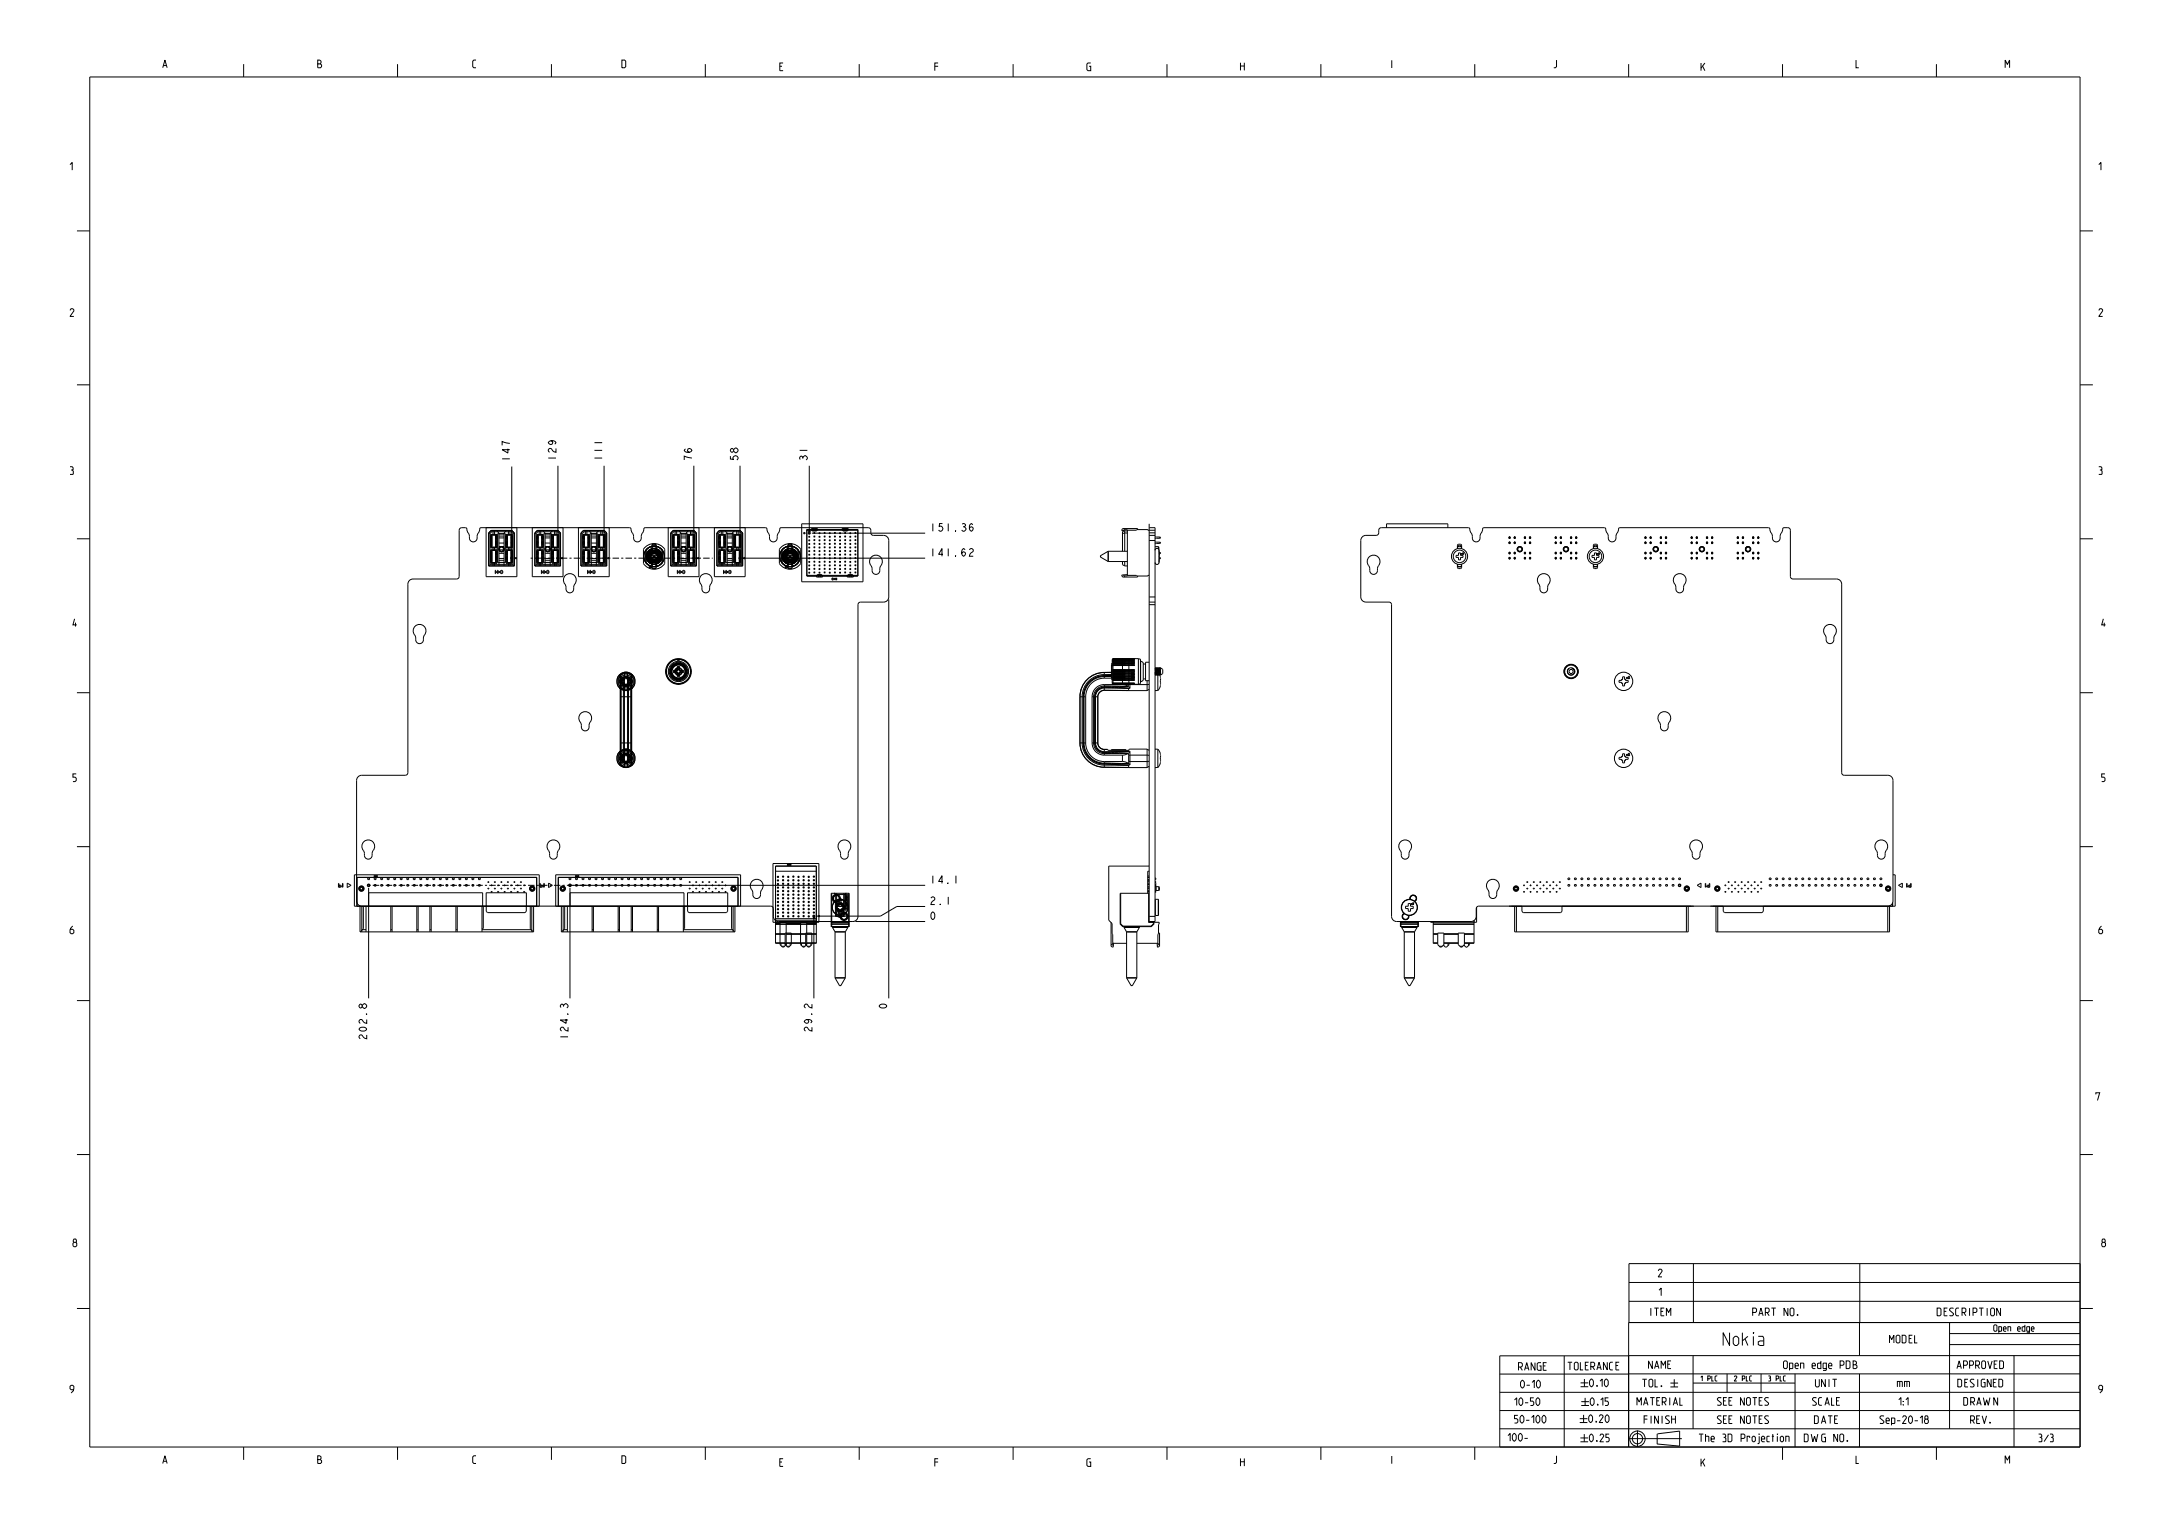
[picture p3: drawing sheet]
<svg xmlns="http://www.w3.org/2000/svg" width="841mm" height="594mm" viewBox="0 0 841 594" stroke-linecap="round" stroke-linejoin="round" font-family="sans-serif">
<defs><g id="words">
<text font-size="6.5" x="670.3" y="524.4">Nokia</text>
<g font-size="3.9">
<text x="63.4" y="26.4">A</text>
<text x="123.9" y="26.4">B</text>
<text x="184.3" y="26.4">C</text>
<text x="242.5" y="26.4">D</text>
<text x="304" y="27.6">E</text>
<text x="364.5" y="27.6">F</text>
<text x="423.8" y="27.6">G</text>
<text x="483.7" y="27.4">H</text>
<text x="542.1" y="26.5">I</text>
<text x="605.8" y="26.4">J</text>
<text x="663.2" y="27.6">K</text>
<text x="723.7" y="26.4">L</text>
<text x="781.8" y="26.4">M</text>
<text x="27.3" y="66.3">1</text>
<text x="818.3" y="66.3">1</text>
<text x="27.3" y="123.3">2</text>
<text x="818.3" y="123.3">2</text>
<text x="27.3" y="184.9">3</text>
<text x="198.8" y="180.3" transform="rotate(-90 198.8 180.3)">147</text>
<text x="216.8" y="180" transform="rotate(-90 216.8 180)">129</text>
<text x="234.8" y="180" transform="rotate(-90 234.8 180)">111</text>
<text x="269.8" y="180" transform="rotate(-90 269.8 180)">76</text>
<text x="287.8" y="180" transform="rotate(-90 287.8 180)">58</text>
<text x="314.8" y="180" transform="rotate(-90 314.8 180)">31</text>
<text x="818.3" y="184.9">3</text>
<text x="362.2" y="207.1">151.36</text>
<text x="362.2" y="216.8">141.62</text>
<text x="28.4" y="244.2">4</text>
<text x="819.4" y="244.2">4</text>
<text x="28.4" y="304.6">5</text>
<text x="819.4" y="304.6">5</text>
<text x="362.2" y="344.3">14.1</text>
<text x="362.2" y="352.6">2.1</text>
<text x="362.2" y="358.4">0</text>
<text x="27.3" y="363.9">6</text>
<text x="818.3" y="363.9">6</text>
<text x="345.8" y="393.6" transform="rotate(-90 345.8 393.6)">0</text>
<text x="143" y="405.6" transform="rotate(-90 143 405.6)">202.8</text>
<text x="221.5" y="405.6" transform="rotate(-90 221.5 405.6)">124.3</text>
<text x="316.6" y="402.6" transform="rotate(-90 316.6 402.6)">29.2</text>
<text x="817.2" y="428.9">7</text>
<text x="28.4" y="485.9">8</text>
<text x="819.4" y="485.9">8</text>
<text x="646.5" y="497.7">2</text>
<text x="646.5" y="505">1</text>
<text x="643" y="512.8">ITEM</text>
<text x="683.3" y="512.8">PART NO.</text>
<text x="755.2" y="512.8">DESCRIPTION</text>
<text x="736.7" y="523.4">MODEL</text>
<text x="610.7" y="534">TOLERANCE</text>
<text x="642.9" y="533.4">NAME</text>
<text x="694.9" y="533.4">Open edge PDB</text>
<text x="763.3" y="533.4">APPROVED</text>
<text x="592.1" y="534.1">RANGE</text>
<text x="27.3" y="542.9">9</text>
<text x="592.5" y="541">0-10</text>
<text x="707.8" y="540.6">UNIT</text>
<text x="740.2" y="540.6">mm</text>
<text x="763.3" y="540.6">DESIGNED</text>
<text x="818.3" y="542.9">9</text>
<text x="590" y="547.8">10-50</text>
<text x="638.2" y="547.7">MATERIAL</text>
<text x="669.5" y="547.7">SEE NOTES</text>
<text x="706.6" y="547.7">SCALE</text>
<text x="739.1" y="547.7">1:1</text>
<text x="766.8" y="547.7">DRAWN</text>
<text x="590" y="554.7">50-100</text>
<text x="640.5" y="554.8">FINISH</text>
<text x="669.5" y="554.8">SEE NOTES</text>
<text x="707.8" y="554.8">DATE</text>
<text x="732" y="554.8">Sep-20-18</text>
<text x="768" y="554.8">REV.</text>
<text x="587.6" y="561.7">100-</text>
<text x="660.4" y="561.9">The 3D Projection</text>
<text x="704.2" y="561.9">DWG NO.</text>
<text x="794.7" y="561.9">3/3</text>
<text x="63.4" y="570.4">A</text>
<text x="123.9" y="570.4">B</text>
<text x="184.3" y="570.4">C</text>
<text x="242.5" y="570.4">D</text>
<text x="304" y="571.6">E</text>
<text x="364.5" y="571.6">F</text>
<text x="423.8" y="571.6">G</text>
<text x="483.7" y="571.4">H</text>
<text x="542.1" y="570.5">I</text>
<text x="605.8" y="570.4">J</text>
<text x="663.2" y="571.6">K</text>
<text x="723.7" y="570.4">L</text>
<text x="781.8" y="570.4">M</text>
</g>
<text font-size="3.3" x="776.8" y="518.9">Open edge</text>
<g font-size="2.6">
<text x="662.9" y="538.3">1 PLC</text>
<text x="676.1" y="538.3">2 PLC</text>
<text x="689.3" y="538.3">3 PLC</text>
</g>
</g></defs>
<g fill="none" stroke="#000" stroke-width=".39">
<path d="M35 30h776v534h-776zM95 25v5M155 25v5M215 25v5M275 25v5M335 25v5M395 25v5M455 25v5M515 25v5M575 25v5M635 25v5M695 25v5"/>
<path d="M755 25v5M30 90h5M811 90h5M30 150h5M811 150h5M198.8 172.8l-3-.7v1.5M214.8 171.8l.5 .2 .2 .5-.2 .6a1.07 1.07 0 0 1-1.5-.6l.2-.3a1.84 1.84 0 0 1 2.8 .3l-.5 .6M199.5 181.8v34.8M217.5 181.5v35.1M235.5 181.5v35.1M270.5 181.5v35.1M288.5 181.5v35.1"/>
<path d="M315.5 181.5v25.3M30 210h5M253.2 218.6l.1 .1M253.3 215l-.1 .2M253.4 215.6h.1M253.4 215.6v.1M253.4 215.5v.1M253.4 215.7h.1M253.5 215.5h-.1M253.5 215.6l.4 .5h-.5l.4-.1-.4-.3M253.5 215.6h.1M253.5 215.5v.1"/>
<path d="M253.6 215.5h-.1M253.6 215.5h.1M253.6 217.4l1.1 .8 1.2-.5M253.7 215.5h.1M253.7 215.5l.1 .1M253.8 215.6h.1M253.8 215.5h.1M253.8 215.5l.1 .1M254 215.8h.3l-.3 .2M254 215.9h.3M254 217.3h.1M254 215.7l.2 .4z"/>
<path d="M254.1 217.3l.6 .1M254.1 217.3h.6M254.1 217.3h.1M254.1 217.3h-.1M254.1 215.7v.4M254.1 217.3v.1M254.2 217.8l-.2 .2M254.2 217.3v.1M254.3 212.4l1-.3 .5 .3v1.9a2.78 2.78 0 0 1 1.8 2.6 2.78 2.78 0 0 1-1.8 2.5v1.7l-.5 .5-1-.2-.1-2a2.78 2.78 0 0 1-1.8-2.5 2.78 2.78 0 0 1 1.8-2.6zM254.3 214.1a2.85 2.85 0 0 0-2.1 2.8 2.85 2.85 0 0 0 2.1 2.7M254.3 217.3v.1M254.3 217.3h.1"/>
<path d="M254.4 217.3h.1M254.4 216.9h1.3M254.5 217.3h.1M254.5 217.3l.5 .1M254.6 217.3h-.1M254.6 217.3h.1M254.7 217.3h-.1M254.7 217.3h.2M254.7 217.3h.1M254.7 212.9l-.4 .2v1.4a2.5 2.5 0 0 0-1.8 2.4 2.5 2.5 0 0 0 1.8 2.3v1.4l.4 .3M254.8 217.3h.1M254.8 217.3h-.1"/>
<path d="M254.8 217.3h.2M254.8 217.3l.2 .1M254.9 217.3h-.1M254.9 217.3h-.2M254.9 217.3h.1M255 217.3h.1M255 217.3h-.1M255 217.3h-.3M255 217.3l-.3 .1M255 217.3h-.2M255 217.3l-.1 .1M255 212.9l-1.7 .4-1.4 1.1v4.9l1.4 1.2 1.7 .4"/>
<path d="M255 212.9l1.8 .4 1.4 1.1v4.9l-1.4 1.2-1.8 .4M255 212.9l-2.3 .7-1.2 1.3v3.9l1.2 1.3 2.3 .8M255 212.9l2.3 .7 1.2 1.3v3.9l-1.2 1.3-2.3 .8M255 214.6v-.2a2.5 2.5 0 0 1 2.5 2.5 2.5 2.5 0 0 1-2.5 2.5v-.2M255 216.2v1.3M255 217.3l.6 .1M255.1 217.3h.1M255.2 218.1v.3M255.2 217.3v.1M255.2 217.3h.1M255.3 217.3l-.1 .1M255.3 212.9l.4 .2 .1 1.4"/>
<path d="M255.3 217.3v.1M255.4 217.3v.1M255.4 217.3h.1M255.5 217.3v.1M255.6 217.3h-.5M255.6 217.3v.1M255.6 217.3h.1M255.7 217.3h.3M255.7 217.3v.1M255.8 217.3h-.1M255.8 219.2l-.1 1.4-.4 .3M255.8 214.1a2.85 2.85 0 0 1 2.1 2.8 2.85 2.85 0 0 1-2.1 2.7"/>
<path d="M255.8 217.3h.1M255.8 217.3l-.1 .1M255.9 217.3h-.1M255.9 217.3h.1M255.9 217.3v.1M255.9 216l-1.2-.5-1.1 .8M256 217.3l-.1 .1M256 217.3h.1M256.7 215l.2 .2M256.9 218.6l-.2 .1M289.5 217.6h71.2M305.4 216.9a3.1 3.1 0 0 0 1.8 2.5"/>
<path d="M306.2 218.6l.1 .1M306.3 215l-.1 .2M306.4 215.6h.1M306.4 215.6v.1M306.4 215.5v.1M306.4 215.7h.1M306.5 215.5h-.1M306.5 215.6l.4 .5h-.5l.4-.1-.4-.3M306.5 215.6h.1M306.5 215.5h.1M306.5 215.5v.1M306.6 215.5h-.1"/>
<path d="M306.6 215.5h.2M306.6 215.5h.1M306.6 216.3l.7-.7h.9l.7 .4 .4 .9M306.7 215.5h.1M306.7 215.5l.1 .1M306.8 215.6h.1M307 215.9h.3M307 217.3h.1M307 215.7l.2 .4zM307.1 217.3l.6 .1M307.1 217.3h.6M307.1 217.3v.1"/>
<path d="M307.1 215.7v.4M307.2 217.8l-.2 .2M307.2 214.3a3.1 3.1 0 0 0-1.8 2.6M307.2 217.3v.1M307.3 212.4l1-.3 .5 .3v1.9a2.78 2.78 0 0 1 1.8 2.6 2.78 2.78 0 0 1-1.8 2.5v2l-1.1 .2-.5-.5 .1-1.9a2.5 2.5 0 0 1-1.8-2.3 2.5 2.5 0 0 1 1.8-2.4zM307.3 214.1a2.85 2.85 0 0 0-2.1 2.8 2.85 2.85 0 0 0 2.1 2.7M307.3 215.8h-.3l.3 .2M307.3 217.3v.1M307.3 217.3h.1M307.4 217.3h.1M307.4 216.9h1.3M307.5 217.3v.1"/>
<path d="M307.5 217.3l.5 .1M307.5 217.3h.4M307.5 217.3h.1M307.6 217.3h.1M307.7 217.3h.1M307.7 217.4h.1M307.7 212.9l-.4 .5M307.7 217.3h.3M307.8 217.3h.1M307.8 217.3h-.1M307.8 217.3h.2M307.9 217.3h-.1"/>
<path d="M307.9 217.3v.1M307.9 217.3h.1M308 217.3h.1M308 217.3h-.1M308 217.3l-.2 .1M308 217.3h-.3M308 217.3h-.2M308 217.4h-.3M308 217.3l-.1 .1M308 212.9l-2.3 .7-1.2 1.3v3.9l1.2 1.3 2.3 .8M308 212.9l2.3 .7 1.2 1.3v3.9l-1.2 1.3-2.3 .8M308 212.9l-1.7 .4-1.4 1.1v4.9l1.4 1.2 1.7 .4"/>
<path d="M308 212.9l1.8 .4 1.4 1.1v4.9l-1.4 1.2-1.8 .4M308 214.6v-.2a2.5 2.5 0 0 1 2.5 2.5 2.5 2.5 0 0 1-2.5 2.5v-.2M308 216.2v1.3M308 217.3l.6 .1M308.1 217.3h.1M308.2 218.1v.3M308.2 217.3v.1M308.2 217.3h.1M308.3 212.9l.4 .2 .1 1.4M308.3 217.3v.1M308.4 217.3v.1M308.4 217.3h.1"/>
<path d="M308.5 217.3v.1M308.6 217.3h-.5M308.6 217.3v.1M308.6 217.3h.1M308.7 217.3l-.1 .1M308.7 217.3h-.1M308.7 217.3h.1M308.7 217.3h.3M308.7 217.3v.1M308.8 217.3l-.1 .1M308.8 219.2l-.1 1.4-.4 .3M308.8 214.1a2.85 2.85 0 0 1 2.1 2.8 2.85 2.85 0 0 1-2.1 2.7"/>
<path d="M308.8 217.3h.1M308.8 217.3v.1M308.9 217.3h-.1M308.9 217.3h.1M308.9 217.3l-.1 .1M308.9 217.3v.1M308.9 217.4h.1M309 217.3h-.1M309 217.3h.1M309.3 216.9l-.4 .8-.7 .5-.9-.1-.7-.7M309.7 215l.2 .2M309.9 218.6l-.2 .1"/>
<path d="M316.5 207.8h44.2M378 214.3l.5-.5 1 .5a1.16 1.16 0 0 1-1 1.3l-.5 1.2h1.5M379.3 204.6l-.6-.5-.4 .2a1.84 1.84 0 0 0 .4 2.8 1.07 1.07 0 0 0 .6-1.5l-.6-.3-.6 .3-.1 .5M429 217l.1 .2M429.1 216.6l-.1 .1M429.1 216.6v.6M429.1 217.2l2.9 1.6M432 218.8l.1 .1M432 214.9l-2.9 1.7M432 214.9v3.9M432.1 214.9h-.1M432.1 214.9v4"/>
<path d="M432.1 218.9h7.4M432.1 214.9h7.4M568.3 219.9l.1 .7 .4 .3M568.7 212.9h-.5M568.8 212.9l-.4 .2-.1 .7M568.8 212.9h.5M569.3 212.9l.4 .2 .1 .7M569.4 212.9h.5h-.5M569.8 215.8l.3 .2zM569.8 215.9h.3M569.8 219.9l-.1 .7-.4 .3M569.9 212.9h-1.7"/>
<path d="M569.9 215.7l.1 .4zM570.2 216l.4-.3-.3 .3 .4 .1zM570.3 215.5h.1M570.3 215.5h.3M570.4 215.5l-.1 .1M570.5 215.5h-.1M570.5 215.5h.1M570.5 215.5l.1 .1M570.6 215.6h.1M570.6 215.6v.1M570.6 215.5l.1 .1M570.7 215.6l-.1 .1"/>
<path d="M570.7 215.6h.1M621.3 219.9l.1 .7 .4 .3M621.8 212.9h-.6h.5M621.8 212.9l-.4 .2-.1 .7M621.8 212.9h.5M622.3 212.9l.4 .2 .1 .7M622.4 212.9h.5M622.8 215.8h.3l-.3 .2M622.8 215.9h.3M622.8 219.9l-.1 .7-.4 .3M622.9 212.9h-1.7M622.9 215.7l.1 .4z"/>
<path d="M622.9 215.7v.4M623.3 215.5h.1M623.4 215.5l-.1 .1M623.4 215.5h.1M623.4 215.5h-.1M623.5 215.5h.1M623.5 215.5l.1 .1M623.6 215.6h.1M623.6 215.6l-.4 .5h.5l-.4-.1 .3-.3M623.6 215.5h.1M623.7 215.7h-.1M623.7 215.5v.1"/>
<path d="M623.7 215.6v.1M811 210h5M307.3 220.4l.4 .5M346.5 233.7v155.4M568.2 220.8h1.7M568.2 220.8l.6 .1M568.8 220.9h.5M569.4 220.8h.5l-.5 .1M621.2 220.8h1.7M621.7 220.9l-.5-.1 .6 .1M621.8 220.9h.5M622.4 220.9l.5-.1z"/>
<path d="M30 270h5M241.7 263.8v.1M241.7 263.9h.1M241.7 263.9v.1M241.8 263.9l.5 .6h-.6l.5-.1-.5-.4M241.8 263.8v.1M241.8 263.8h.1M241.9 263.7l.4 .1-.3-.2-.3 .2M241.9 263.7l-.1 .1M242.5 264.1h.5v.3h-.5zM242.5 264.2h.5M242.6 264l.2 .5h-.2z"/>
<path d="M242.7 264v.5M634.1 264.1h.5v.3h-.5zM634.1 264.2h.5M634.3 264h.2v.5h-.2zM634.3 264v.5M635.2 263.7l-.4 .1 .3-.2 .3 .2M635.2 263.7l.1 .1M635.3 263.8h.1M635.3 263.9l-.6 .6h.7l-.5-.1 .5-.5M635.3 263.8v.1M635.4 263.8v.1M811 270h5"/>
<path d="M241.7 293.9v.1M241.8 293.8l.5 .7h-.6l.5-.1-.5-.4M241.8 293.8h.4M241.8 293.8h.1M242.2 293.8h.1M242.3 293.7l-.5-.1-.1 .3M242.3 293.7v.1M242.5 294.1h.5v.3h-.5zM242.5 294.3h.5M242.5 294.2h.5M242.6 294l.2 .5h-.2zM242.7 294v.5"/>
<path d="M634.1 294.1h.5v.3h-.5zM634.1 294.3h.5M634.1 294.2h.5M634.3 294h.2v.5h-.2zM634.3 294v.5M634.8 293.8h.1M634.8 293.7h.6M634.8 293.7v.1M634.9 293.8l.4 .1-.6 .6h.7l-.5-.1 .5-.6M634.9 293.8h.1M635.4 293.7v.1M30 330h5"/>
<path d="M811 330h5M143.7 346.1v43M222.2 346.1v43M223.2 345.1h137.5M317.3 358.1v31M324.1 359.4l6.8-.1 .2 .2zM324.3 348.2v13M324.7 350.2h.1M324.7 350.1v.1M324.7 350.2l.1 .1M324.7 350.1h.1M324.8 350.2l.5 1 .7 .2"/>
<path d="M324.8 350.1v.1M324.8 350.1h-.1M324.8 350l-.1 .1M325.2 348.2l.5 .5zM325.7 348.7h.5M325.7 348.7l.1 8.5h3.6l.1-8.5M325.8 352v.1M325.8 352h.1M325.8 352.1l.4 .4h-.4h.6l-.5-.4M325.8 351.9v.1M325.9 352v.1M325.9 352h.1"/>
<path d="M326 351.4v.1M326 351.8l-.2 .1M326 351.9l-.1 .1M326 348.9l-.7 .3-.5 .9M326 348.8h.1M326 351.5h.1M326 348.8v.1M326.1 351.8h.1M326.1 351.9h-.1M326.1 351.9h.1M326.1 351.5h.1M326.1 348.8l.1 .1a1.33 1.33 0 0 1 1.2 1.2"/>
<path d="M326.1 348.8h.1M326.1 348.8l.1 .1M326.2 348.7h2.8M326.2 348.7l.1 8.5M326.2 348.2v.5M326.2 351.9v.1M326.2 354.2l1 .8 1.2-.5M326.2 351.4l-.1 .1M326.2 351.8l.1 .1M326.2 352h.1M326.3 352h.1M326.3 351.9h.1"/>
<path d="M326.3 351.9v.1M326.5 352.2l.3 .2zM326.5 352.4h.3M326.6 352.1l.1 .4zM326.6 352.1v.4M326.8 356.5l1.5 .2-1.2 .2zM326.8 355.2l.2 .9h.5a.56 .56 0 0 1 .1-.8 .56 .56 0 0 1 .8 .3 .56 .56 0 0 1-.5 .7v-.2a.4 .4 0 0 0 .3-.6 .4 .4 0 0 0-.6 0 .4 .4 0 0 0 .1 .6v.2h-.9zM326.8 350.9l1.5 .2-1.2 .2zM327.3 350l.1 .1M327.4 350.1v.1M327.4 350.2h.1M327.4 350.2l-.1 .1a1.33 1.33 0 0 1-1.1 1.1l-.1 .1"/>
<path d="M327.4 350.1h.1M327.4 350.1l.1 .1M327.4 350.2l-.1 .1M327.5 350.2h-.1M327.7 357.2h.1M327.7 357.1v.1M327.7 357.2l.1 .1M327.7 357.1h.1M327.8 357.1h.1M327.8 357.2l.5 1 .7 .2M327.8 357.1v.1M327.8 354.8l.1 .3"/>
<path d="M327.8 357l-.1 .1M328.4 352.9l-1.2-.5-1 .7M328.9 353l-.3 .2M329 358.4v.1M329 348.7h.5M329 348.2v.5M329 348.7l-.1 8.5M329 355.9l-.9 .5-.3 .7M329 358.5h.1M329 355.8h.1M329 355.8v.1M329.1 355.8h.1"/>
<path d="M329.1 355.8h-.1M329.1 358.5h.1M329.1 355.8l.1 .1M329.2 355.9l.6 .3 .5 .9M329.2 358.4l-.1 .1M329.4 348.7h1.2v6h-1.2zM329.6 352.7l.8-.1-.8 .1 .8 .5zM329.6 353.1l.1 .6zM329.6 349.7l.8 .2-.7 .3 .7 .3-.8-.2 .7-.4zM329.6 349.1l.8 .1-.7 .3 .7 .3-.8-.2 .7-.3M329.6 354.1h.1M329.6 350.8h.1"/>
<path d="M329.6 350.6v.2M329.6 354.1l.3 .2M329.6 350.8l.3 .2M329.6 350.6h.1M329.6 348.3l.4-.1-.5 .5zM329.6 350.5v.1M329.7 353.4l.7 .2-.7-.1M329.7 354.1h.1M329.7 351.5h.1M329.7 350.8h.1M329.7 351.3v.2M329.7 354v.1"/>
<path d="M329.7 351.9v.1M329.7 354.1v.1M329.7 351.5v.1M329.7 350.8v.1M329.7 350.5h-.1M329.7 351.3h.1M329.7 354h.1M329.7 351.8l-.1 .5 .8 .2-.4-.2 .4-.4h-.5M329.7 351.8h.1M329.7 353.9l-.1 .2M329.7 351.9h.1M329.7 354.2h.1"/>
<path d="M329.7 351.6h.1M329.7 350.9h.1M329.7 351.2v.1M329.8 353.9l-.1 .1M329.8 353.9h-.1M329.8 351.9h-.1M329.8 351.9h.1M329.8 353.9h.1M329.8 351.2l-.2 .4 .5 .2 .3-.5M329.8 351.2h-.1M329.8 351.6l.4 .1M329.8 350.9l.1 .1"/>
<path d="M329.8 351.9l.1 .4-.2-.3M329.8 351.8l.1 .1M329.9 350.5h-.2M329.9 351h.3M329.9 350.6l-.2 .2M329.9 350.6l.4 .3M329.9 350.5l.4 .1M329.9 354.2h-.1M329.9 354.1v.1M330 354l-.1 .1M330 354.3h-.1M330 354.1v.1"/>
<path d="M330.1 353.9l-.1 .1M330.1 353.9l.3 .1M330.1 352.7v.3M330.2 354h.1M330.2 354l-.2 .3M330.2 351.3h.1M330.2 352.7v.3M330.3 354v.1M330.3 351.3v.1M330.3 351h-.1M330.3 351.7h-.1M330.3 354.1l-.1 .3 .2-.2"/>
<path d="M330.3 351.2l-.1 .1M330.3 351.2l.1 .1M330.3 350.6l.1 .1M330.3 351.4h.1M330.3 350.9v.1M330.3 351.6v.1M330.3 351.4v.2M330.3 350.9h.1M330.3 351.6h.1M330.3 357l.1 .1M330.3 357.1h.1M330.4 350.7v.3h-.5"/>
<path d="M330.4 354v.1M330.4 357.1v.1M330.4 357.2h.1M330.4 357.2l-.6 1-.6 .2M330.4 357.1h.1M330.4 354.1v.1M330.4 357.1l.1 .1M330.4 357.2l-.1 .1M330.5 357.2h-.1M330.9 348.2v13M333.5 359.2h27.2M360.7 353.3h-11l-6.4 3.8h-25"/>
<path d="M372.7 341.3v3M436.9 348.2v11.9M447.8 359.5h2.1M447.8 348.2v11.3M448 359.3l-.2 .2M448 359.3h1.7M448 348.2h-11.3v11.9M448 359.2v.1M449.7 359.3l.2 .2M449.7 359.3v.8M449.9 359.5v.6M546 359.2v1.8"/>
<path d="M546.1 359.4l6.7-.1 .2 .2zM546.2 359.2v2M546.8 357.3h.1M546.7 357.3h.1M546.8 357.3l.5 .9 .6 .2M546.8 357.1h-.1M546.8 357l-.1 .1M547.5 356.1l-.7 1M547.5 356.1a1.15 1.15 0 0 0-.6 1.5 1.15 1.15 0 0 0 1.5 .6 1.15 1.15 0 0 0 .7-1.4M547.9 358.4v.1M547.9 358.4l.1 .1M548.1 358.4h.1"/>
<path d="M549.2 356.8l.1 .3M549.3 357.3l-.5 .9-.7 .2M549.3 357v.1M549.3 357.1h.1M549.7 350.2l.1 .1M549.7 350.3h.1M549.8 350.3v.2M549.8 350.1h-.1M549.8 350l-.1 .1M549.9 350.6a1.15 1.15 0 0 1 .7-1.5 1.15 1.15 0 0 1 1.5 .6 1.15 1.15 0 0 1-.6 1.5M550.3 352.2l.3 .2zM550.3 352.4h.3"/>
<path d="M550.3 352.1l.2 .4zM550.4 352.1v.4M550.7 352.5l.5-.5-.3 .5h.4zM550.7 352h.1M550.8 351.9l-.1 .1M550.9 352h-.1M550.9 351.8l-.1 .1M550.9 351.9v.1M550.9 348.9l-.6 .3-.5 .9M550.9 348.9h.1M551 351.9h-.1M551 351.9h.1"/>
<path d="M551 351.8v.1M551.1 348.9h.1M551.1 348.9l.7 .3 .5 .9M551.1 351.9l.1 .1M551.1 351.8l.2 .1M551.2 352h.1M551.3 351.9v.2M552.3 350v.1M552.3 350.3l-.7 1M552.3 350.1h.1M552.3 350.2h.1M552.3 350.3h.1"/>
<path d="M552.8 359.2v2M553 359.2v1.8M324.1 361l.2 .2M324.1 360.1h7zM324.1 361l.2 .1M324.1 361v-12.8h7v12.8M324.3 361.1h6.6M324.4 361.2l.2 .1M324.6 361.4v.1M324.6 361.4h6M324.6 361.3h6M324.6 361.3v.1"/>
<path d="M324.6 361.5h6M324.6 361.5l1 1.7M325.6 363.2h.1M325.6 363.2h4M325.6 363.2v17.9M329.6 363.2v17.9M329.6 363.2h.1M330.6 361.5l-1 1.7M330.6 361.4v.1M330.6 361.3v.1M330.7 361.2l-.1 .1M331.1 361l-.2 .2"/>
<path d="M331.1 361l-.2 .1M436.7 360.1l.1 .1M436.7 360.1h.2M436.8 360.2l.9 .9M436.9 360.1l.9 .9M436.9 360.1l-.1 .1M437.7 361.1l.1 .1M437.8 361.2h11M437.8 361h11M437.8 361v.2M437.8 361l-.1 .1M438.1 361.2l.1 .1"/>
<path d="M438.2 361.4l.1 .1M438.2 361.4h6M438.2 361.3h6M438.2 361.3v.1M438.3 361.5h5.9M438.3 361.5l.9 1.7M439.2 363.2h.1M439.2 363.2h4.1M439.2 363.2h4M439.2 363.2v17.9M443.2 363.2v17.9M443.3 363.2h-.1"/>
<path d="M444.2 361.5l-.9 1.7M444.2 361.4v.1M444.2 361.3v.1M444.4 361.2l-.2 .1M448.8 361l.2 .1M448.8 361v.2M449 361.1l-.2 .1M449.7 360.1h.2M449.7 360.1l.1 .1M449.7 360.1l-.9 .9M449.8 360.2l-.8 .9M449.9 360.1l-.1 .1"/>
<path d="M546 361l.2 .2M546 360.1h7zM546 361l.2 .1M546.2 361.1h6.6M546.4 361.2l.1 .1M546.5 361.4v.1M546.5 361.4h6M546.5 361.3h6M546.5 361.3v.1M546.5 361.5h6M546.5 361.5l1 1.7M547.5 363.2h.1"/>
<path d="M547.5 363.2h4M547.5 363.2v17.9M551.5 363.2v17.9M551.5 363.2h.1M552.5 361.5l-1 1.7M552.5 361.4v.1M552.5 361.3v.1M552.7 361.2l-.2 .1M553 361l-.2 .2M553 361l-.2 .1M30 390h5M141.2 391.9l-.5-.5-.7 .5 .5 1 .7-.6"/>
<path d="M218.7 392.7l-.2-.4 .2-.7 .5-.2 .5 .5a.86 .86 0 0 1 1.4-.5 .86 .86 0 0 1-.1 1.5M219.7 391.9v.4M316.6 391.4v1.5a2.74 2.74 0 0 1-2-1.5h-.5l-.5 .5 .5 1M325.6 381.1v.1M325.6 381.1h4M325.6 381.2h4M325.6 381.2l1.7 2.9M327.3 384.1l.1 .1M327.3 384.1h.6M327.9 384.1l-.2 .1M329.6 381.2l-1.7 2.9M329.6 381.1v.1"/>
<path d="M439.2 381.1l.1 .1M439.2 381.1h4M439.3 381.2h3.9M439.3 381.2l1.7 2.9M441 384.1l.1 .1M441 384.1h.5M441.5 384.1l-.1 .1M443.2 381.2l-1.7 2.9M443.2 381.1v.1M547.5 381.1v.1M547.5 381.1h4M547.5 381.2h4"/>
<path d="M547.5 381.2l1.7 2.9M549.2 384.1l.1 .1M549.2 384.1h.6M549.8 384.1l-.1 .1M551.5 381.2l-1.7 2.9M551.5 381.1v.1M811 390h5M30 450h5M811 450h5M635.1 499.9h175.9M660.3 492.5v23M725.1 492.5v23"/>
<path d="M811 492.5h-175.9v23M30 510h5M635.1 507.2h175.9M725 515.5v12.9M760.1 519.8h50.9M760.1 515.5v41.4M811 510h5M811 515.5h-176v48.5M609.9 528.5v35.5M616.3 539h3M617.8 537.5v3M620 537.9l.6-.4 .7 .9v1.2l-.7 .9-.8-.9z"/>
<path d="M622.6 540l.2 .4zM623.8 538.4l.9-.9v3M626.2 537.5l.8 .9v1.2l-.6 .9-.9-.9v-1.2zM635 528.5h-50.2v35.5M635 528.4h176M640.3 537.6h1.8M641.2 537.6v3M642.9 538l.4-.4h.7l.4 .4v2.1l-.4 .5h-.7l-.4-.5zM645.3 537.6v3h1M651.3 539.1h3M652.8 537.6v3M660.1 539.1h39.8"/>
<path d="M660.1 528.4v28.5M673.4 535.5v7.2M686.6 535.5v7.2M699.9 535.5v28.5M725 535.5v28.5M760.1 524.1h50.9M785.3 528.4v35.6M811 535.5l-226.2 .1M584.8 542.7h226.2M584.8 549.8h226.2M584.8 556.9h226.2M615.9 553h3"/>
<path d="M615.9 554.5h3M616.3 540.5h3M616.5 546.3h3M616.5 547.8h3M617.4 551.5v3M617.7 559v3M618 544.8v3M620.1 551.5l.8 .8v1.3l-.6 .9-.9-.9v-1.3zM620.3 559l.9 .8v1.3l-.6 .9-.9-.9v-1.3zM620.7 544.8l.8 .9v1.3l-.6 .8-.9-.8v-1.3zM622.3 554l.1 .3zM622.9 547.3l.1 .4z"/>
<path d="M623.5 552.1l.4-.6h.7l.4 .4v.4l-1.5 2.2h1.5M623.8 559.6l.4-.6h.6l.5 .4v.4l-1.5 2.2h1.5M624.1 545.7l.9-.9v3M626.5 551.5l.9 .8v1.3l-.7 .9-.8-.9v-1.3zM627.1 544.8h-1.3v1.3h.9l.4 .4v.9l-.4 .4h-.9M627.4 559h-1.3v1.2h.9l.4 .5v.8l-.4 .5h-.9M638.4 557.5v6.4M646.1 558.9v4M646.2 558.9l8.7-1.1v5.8M647.7 540.1l.1 .3zM651.3 540.6h3M765.7 544.7h1l.5 .5v2.1l-.5 .4h-1z"/>
<path d="M95 564v5M155 564v5M215 564v5M275 564v5M335 564v5M395 564v5M455 564v5M515 564v5M575 564v5M616.2 560.5h3M616.2 562h3M622.6 561.5l.1 .3z"/>
<path d="M635.2 560.7h20.5M646.1 562.8l8.7 .8M695 564v5M755 564v5"/>
<circle cx="255" cy="216.9" r="4.1"/>
<circle cx="255" cy="216.9" r="4"/>
<circle cx="255" cy="216.9" r="3.2"/>
<circle cx="255" cy="216.9" r="2.3"/>
<circle cx="255" cy="216.9" r="3"/>
<circle cx="255" cy="216.9" r="2.02"/>
<circle cx="255" cy="216.9" r="1.75"/>
<circle cx="255" cy="216.9" r="1.5"/>
<circle cx="255" cy="216.9" r="1.45"/>
<circle cx="255" cy="216.9" r="1.25"/>
<circle cx="255" cy="216.9" r=".29"/>
<circle cx="255" cy="216.9" r=".16"/>
<circle cx="308" cy="216.9" r="4.1"/>
<circle cx="308" cy="216.9" r="4"/>
<circle cx="308" cy="216.9" r="3.2"/>
<circle cx="308" cy="216.9" r="2.98"/>
<circle cx="308" cy="216.9" r="2.3"/>
<circle cx="308" cy="216.9" r="3"/>
<circle cx="308" cy="216.9" r="2.02"/>
<circle cx="308" cy="216.9" r="2"/>
<circle cx="308" cy="216.9" r="1.98"/>
<circle cx="308" cy="216.9" r="1.75"/>
<circle cx="308" cy="216.9" r="1.5"/>
<circle cx="308" cy="216.9" r="1.45"/>
<circle cx="308" cy="216.9" r="1.23"/>
<circle cx="308" cy="216.9" r="1.25"/>
<circle cx="308" cy="216.9" r=".29"/>
<circle cx="308" cy="216.9" r=".16"/>
<circle cx="326.1" cy="350.2" r="1.6"/>
<circle cx="326.1" cy="350.2" r="1.15"/>
<circle cx="327.5" cy="352.1" r=".53"/>
<circle cx="327.5" cy="352.2" r=".68"/>
<circle cx="327.6" cy="353.7" r="1.65"/>
<circle cx="327.6" cy="353.7" r="1.5"/>
<circle cx="327.6" cy="351.8" r="1.5"/>
<circle cx="327.6" cy="356.1" r="1.5"/>
<circle cx="327.6" cy="353.7" r="1.35"/>
<circle cx="327.6" cy="353.7" r="1.12"/>
<circle cx="329.1" cy="357.2" r="1.6"/>
<circle cx="329.1" cy="357.2" r="1.15"/>
<circle cx="142.1" cy="392.1" r=".86"/>
<circle cx="638.4" cy="560.7" r="3"/>
<circle cx="638.4" cy="560.7" r="2"/>
</g>
<path d="M206.9 217.6h71M230.3 345.1h-86.9" fill="none" stroke="#000" stroke-width=".39" stroke-dasharray=".8 .8 2.5 .8" stroke-linecap="butt"/>
<!-- layer: 00_COMPONENTS -->
<g fill="none" stroke="#000" stroke-width=".39">
<path d="M179.3 206l.7-.3h1.8l.4 1.3a4.2 4.2 0 0 1 .9 3.2 1.57 1.57 0 0 0 2 .9 1.57 1.57 0 0 0 .9-2.1l1.1-3.1 .4-.2h58l.5 .2 .2 1.1a4.2 4.2 0 0 1 .9 3.2 1.57 1.57 0 0 0 2 .9 1.57 1.57 0 0 0 .9-2.1l1.1-3.1 .4-.2h47l.5 .2 .2 1.1a4.2 4.2 0 0 1 .9 3.2 1.57 1.57 0 0 0 2 .9 1.57 1.57 0 0 0 .9-2.1l1.1-3.1 .4-.2h34a1 1 0 0 1 1 1v1a1 1 0 0 0 1 1h4.6l.8 .6 .6 .8v23.1l-1 1.2-1 .3h-9a1 1 0 0 0-1 1v122l-1 1.2-1 .3h-29l-1-.3-.9-1.2-.1-3.5a1 1 0 0 0-1-1l-160-.1-1.2-.9-.3-1 .1-47.6 .9-1.2 1-.2h17a1 1 0 0 0 1-1l.1-74.1 .9-1.2 1-.2h17a1 1 0 0 0 1-1v-18zM195.5 213.1a1 1 0 0 1 1 1 1 1 0 0 1-1 1M254.3 212.4l1-.3 .5 .3v1.9a2.78 2.78 0 0 1 1.8 2.6 2.78 2.78 0 0 1-1.8 2.5v1.7l-.5 .5-1-.2-.1-2a2.78 2.78 0 0 1-1.8-2.5 2.78 2.78 0 0 1 1.8-2.6zM307.3 212.4l1-.3 .5 .3v1.9a2.78 2.78 0 0 1 1.8 2.6 2.78 2.78 0 0 1-1.8 2.5v1.7l-.5 .5-1-.2-.1-2a2.78 2.78 0 0 1-1.8-2.5 2.78 2.78 0 0 1 1.8-2.6zM339.8 217a2.6 2.6 0 0 1 3.7 .4 2.6 2.6 0 0 1-.4 3.6v.4a1.73 1.73 0 0 1-.4 1.9 1.73 1.73 0 0 1-2.1 .3l-.5-.8a4.8 4.8 0 0 0-1-3.3l.1-1.6zM448 205.7h2.3v153.5h-2.3zM448 208.7h2.3M448 210.7h2.3M448 207.7h2.3M448 206.7h2.3M531.1 209.3l1.5-.6h4a1 1 0 0 0 1-1v-1a1 1 0 0 1 1-1h34l.4 .2 .2 1.1a4.2 4.2 0 0 1 .9 3.2 1.57 1.57 0 0 0 2.1 .9 1.57 1.57 0 0 0 .9-2.1l1-3.1 .5-.2h47l.4 .2 .2 1.1a4.2 4.2 0 0 1 .9 3.2 1.57 1.57 0 0 0 2.1 .9 1.57 1.57 0 0 0 .9-2.1l1-3.1 .5-.2h58l.4 .2 .2 1.1a4.2 4.2 0 0 1 .9 3.2 1.57 1.57 0 0 0 2.1 .9 1.57 1.57 0 0 0 .9-2.1l1-3.1 2-.2a1 1 0 0 1 1 1v18a1 1 0 0 0 1 1h17l1 .2 .9 1.2 .1 74.1a1 1 0 0 0 1 1h17l1 .2 .9 1.2 .1 47.6-.3 1-1.2 .9-160 .1a1 1 0 0 0-1 1l-.1 3.5-.9 1.2-1 .3h-29l-1-.3-1-1.2v-122a1 1 0 0 0-1-1h-9l-1-.3-1-1.2v-22.5zM533.9 217a2.6 2.6 0 0 1 3.6 .4 2.6 2.6 0 0 1-.3 3.6l-.1 .4a1.73 1.73 0 0 1-.4 1.9 1.73 1.73 0 0 1-2 .3l-.6-.8a4.8 4.8 0 0 0-1-3.3l.1-1.6z"/>
<path d="M568.2 219.9l.1 1.5 .4 .2 1.1-.2 .1-1.5M568.2 213.8l.1-1.4 .4-.3 1.1 .3 .1 1.4M621.2 219.9l.1 1.5 .4 .2 1.1-.2 .1-1.5M621.2 213.8l.1-1.4 .4-.3 1.1 .3 .1 1.4M681.6 213.1a1 1 0 0 0-1 1 1 1 0 0 0 1 1M220.5 224.2a2.6 2.6 0 0 1 3.7 .4 2.6 2.6 0 0 1-.4 3.6l-.1 .4a1.73 1.73 0 0 1-.4 1.9 1.73 1.73 0 0 1-2 .3l-.5-.8a4.8 4.8 0 0 0-1-3.3l.1-1.6zM273.5 224.2a2.6 2.6 0 0 1 3.7 .4 2.6 2.6 0 0 1-.4 3.6l-.1 .4a1.73 1.73 0 0 1-.4 1.9 1.73 1.73 0 0 1-2 .3l-.5-.8a4.8 4.8 0 0 0-1-3.3l.1-1.6zM448 234.7h2.3M448 235.7h2.3M448 232.7h2.3M600.2 224.2a2.6 2.6 0 0 1 3.7 .4 2.6 2.6 0 0 1-.4 3.6l-.1 .4a1.73 1.73 0 0 1-.4 1.9 1.73 1.73 0 0 1-2 .3l-.5-.8a4.8 4.8 0 0 0-1-3.3l.1-1.6zM653.2 224.2a2.6 2.6 0 0 1 3.7 .4 2.6 2.6 0 0 1-.4 3.6l-.1 .4a1.73 1.73 0 0 1-.4 1.9 1.73 1.73 0 0 1-2 .3l-.5-.8a4.8 4.8 0 0 0-1-3.3l.1-1.6z"/>
<path d="M161.9 244a2.6 2.6 0 0 1 3.7 .4 2.6 2.6 0 0 1-.4 3.6l-.1 .4a1.73 1.73 0 0 1-.4 1.9 1.73 1.73 0 0 1-2 .3l-.5-.8a4.8 4.8 0 0 0-1-3.3l.1-1.6zM711.8 244a2.6 2.6 0 0 1 3.7 .4 2.6 2.6 0 0 1-.4 3.6l-.1 .4a1.73 1.73 0 0 1-.4 1.9 1.73 1.73 0 0 1-2 .3l-.5-.8a4.8 4.8 0 0 0-1-3.3l.1-1.6zM226.5 278a2.6 2.6 0 0 1 3.7 .4 2.6 2.6 0 0 1-.4 3.6l-.1 .4a1.73 1.73 0 0 1-.4 1.9 1.73 1.73 0 0 1-2 .3l-.5-.8a4.8 4.8 0 0 0-1-3.3l.1-1.6zM647.2 278a2.6 2.6 0 0 1 3.7 .4 2.6 2.6 0 0 1-.4 3.6l-.1 .4a1.73 1.73 0 0 1-.4 1.9 1.73 1.73 0 0 1-2 .3l-.5-.8a4.8 4.8 0 0 0-1-3.3l.1-1.6zM141.9 328a2.6 2.6 0 0 1 3.7 .4 2.6 2.6 0 0 1-.4 3.6l-.1 .4a1.73 1.73 0 0 1-.4 1.9 1.73 1.73 0 0 1-2 .3l-.5-.8a4.8 4.8 0 0 0-1-3.3l.1-1.6zM214.1 328a2.6 2.6 0 0 1 3.7 .4 2.6 2.6 0 0 1-.4 3.6l-.1 .4a1.73 1.73 0 0 1-.4 1.9 1.73 1.73 0 0 1-2 .3l-.5-.8a4.8 4.8 0 0 0-1-3.3l.1-1.6zM327.5 328a2.6 2.6 0 0 1 3.7 .4 2.6 2.6 0 0 1-.4 3.6v.4a1.73 1.73 0 0 1-.4 1.9 1.73 1.73 0 0 1-2.1 .3l-.5-.8a4.8 4.8 0 0 0-1-3.3l.1-1.6zM546.2 328a2.6 2.6 0 0 1 3.6 .4 2.6 2.6 0 0 1-.3 3.6l-.1 .4a1.73 1.73 0 0 1-.4 1.9 1.73 1.73 0 0 1-2 .3l-.6-.8a4.8 4.8 0 0 0-1-3.3l.1-1.6zM659.6 328a2.6 2.6 0 0 1 3.7 .4 2.6 2.6 0 0 1-.4 3.6l-.1 .4a1.73 1.73 0 0 1-.4 1.9 1.73 1.73 0 0 1-2 .3l-.5-.8a4.8 4.8 0 0 0-1-3.3l.1-1.6zM731.8 328a2.6 2.6 0 0 1 3.7 .4 2.6 2.6 0 0 1-.4 3.6l-.1 .4a1.73 1.73 0 0 1-.4 1.9 1.73 1.73 0 0 1-2 .3l-.5-.8a4.8 4.8 0 0 0-1-3.3l.1-1.6zM293.3 343.4a2.6 2.6 0 0 1 3.7 .3 2.6 2.6 0 0 1-.4 3.7v.3a1.73 1.73 0 0 1-.4 2 1.73 1.73 0 0 1-2.1 .2l-.5-.7a4.8 4.8 0 0 0-1-3.4l.1-1.5zM448 357.2h2.3"/>
<path d="M547.4 356a1.33 1.33 0 0 0-.6 1.7 1.33 1.33 0 0 0 1.7 .7 1.33 1.33 0 0 0 .8-1.6M549.7 350.5a1.33 1.33 0 0 1 .9-1.6 1.33 1.33 0 0 1 1.6 .7 1.33 1.33 0 0 1-.6 1.7M580.4 343.4a2.6 2.6 0 0 1 3.6 .3 2.6 2.6 0 0 1-.3 3.7l-.1 .3a1.73 1.73 0 0 1-.4 2 1.73 1.73 0 0 1-2 .2l-.6-.7a4.8 4.8 0 0 0-1-3.4l.1-1.5z"/>
<circle cx="195.5" cy="214.1" r="1.05"/>
<circle cx="213.5" cy="214.1" r="1.05"/>
<circle cx="231.5" cy="214.1" r="1.05"/>
<circle cx="266.5" cy="214.1" r="1.05"/>
<circle cx="284.5" cy="214.1" r="1.05"/>
<circle cx="592.6" cy="214.1" r="1.05"/>
<circle cx="610.6" cy="214.1" r="1.05"/>
<circle cx="645.6" cy="214.1" r="1.05"/>
<circle cx="663.6" cy="214.1" r="1.05"/>
<circle cx="681.6" cy="214.1" r="1.05"/>
<circle cx="244.1" cy="265.6" r="1.85"/>
<circle cx="264.5" cy="261.7" r="2.8"/>
<circle cx="612.6" cy="261.7" r="2.8"/>
<circle cx="244.1" cy="295.6" r="1.85"/>
<circle cx="140.9" cy="346.3" r="1.05"/>
<circle cx="207.5" cy="346.3" r="1.05"/>
<circle cx="219.4" cy="346.3" r="1.05"/>
<circle cx="286" cy="346.3" r="1.05"/>
<circle cx="326.1" cy="350.2" r="1.33"/>
<circle cx="327.6" cy="353.7" r="1.75"/>
<circle cx="329.1" cy="357.2" r="1.33"/>
<circle cx="591.1" cy="346.3" r="1.05"/>
<circle cx="657.7" cy="346.3" r="1.05"/>
<circle cx="669.6" cy="346.3" r="1.05"/>
<circle cx="736.2" cy="346.3" r="1.05"/>
</g>
<!-- layer: 3_AXES -->
<path d="M326.3 352.9v1.1l.6 .7a1.24 1.24 0 0 0 1.3-.2 1.24 1.24 0 0 0 .4-1.3M329.1 353.7a1.55 1.55 0 0 1-1.6 1.7 1.55 1.55 0 0 1-1.5-1.7 1.55 1.55 0 0 1 1.8-1.4l.8 .6 .1 .9M450.4 356.8h1.2M450.4 350.5h1.2" fill="none" stroke="#000" stroke-width=".39"/>
<!-- layer: 4_COMPONENTS -->
<g fill="none" stroke="#000" stroke-width=".39">
<path d="M260.3 259.1l-.2 .3M260.6 258.6l-.2 .3M260.8 258.4h.2M261 258.1l.1 .3M261.1 258.4h-.1M261.5 257.7l-.3 .3M262 257.4l-.3 .2M262.5 257.1l-.3 .2M263.1 256.9l-.3 .1M263.7 256.8l-.3 .1M264 259.8l.1 .1M264 259.8v1.1"/>
<path d="M264 259.8h1M264.1 257.2h.1M264.1 257.2v.2M264.1 259.9l-.2 1.4h-1.2M264.1 259.9h.8M264.1 259.9l.3 .3M264.2 257.3h.1M264.2 257.3h.6M264.2 257.2h.7M264.8 257.3h.1M264.9 257.3h-.1M264.9 257.2v.1"/>
<path d="M264.9 259.9l.1 1.2 1.3 .2M264.9 259.9l-.2 .3M265 259.8l-.1 .1M265 259.8v1.1M265.4 256.8l.3 .1M266 256.9l.3 .1M266.5 257.1l.3 .2M267.1 257.4l.3 .2M267.6 257.7l.2 .3M268 258.1l.3 .3M268.4 258.6l.2 .3M268.8 259.1l.2 .3"/>
<path d="M433.6 258.6l-.3 .3v5.6l.3 .3M433.8 258.4l.1 .2M433.8 258h.1M433.8 257.6l.1 .1M433.8 258.8l.1 .1M433.8 259.4l.1 1.6M433.8 257.3h.1M433.8 257.1h.1M433.8 257.1v.1M433.8 258.4h.1M433.8 259.3v.1M433.8 259.3h4.8"/>
<path d="M433.8 258.8h4.8M433.8 258h4.8M433.8 257h.1M433.9 256.8l-.1 .2M433.9 257.3h-.1M433.9 257l-.1 .2M433.9 259.1l-.1 .2M433.9 256.9l-.1 .1M433.9 257.4l-.1 .2M433.9 257.7l-.1 .3M433.9 257.1l-.1 .2M433.9 258.1l-.1 .3"/>
<path d="M433.9 256.9l-.1 .2M433.9 258.6l-.1 .2M433.9 256.8h.1M433.9 257.4l8.4 .2h-8.5M433.9 257.1h8.4l-8.4 .2M433.9 256.7l-.3 .3v9.4l.2 .2M433.9 256.7v.2M433.9 257v.1M433.9 257.3v.1M433.9 258v.1M433.9 258.9v.2M433.9 257.7h8.4v.3h-8.4"/>
<path d="M433.9 258.1h8.4v.3h-8.5M433.9 258.6h8.4v.3h-8.4M433.9 259.1h8.4v.3h-8.5M433.9 256.9h8.4M437.5 258.4h.1M437.6 256.9v.1M437.6 258.9v5.6M437.6 257l-.1 .3M437.6 257.3l-.1 .3M437.6 257.6l-.1 .4M437.6 258l-.1 .4M437.6 258.4l-.1 .5"/>
<path d="M438.6 256.8v.2M438.6 257.1v.2M438.6 257.4v.2M438.6 257.7v.3M438.6 258.1v.3M438.6 258.6v.3M438.6 259.1v.3M440.1 256.7v10M440.9 259.3h1.4M440.9 258.8h1.4M440.9 258h1.4M442.3 256.8v.2h-8.4"/>
<path d="M443.8 256.7l.8 .3v9.5l-.8 .2M443.8 256.7v10M443.8 256.7l-9.9 .1M444.6 257.4h.1M444.6 257.3h.1M444.6 257.2h.1M444.6 257.1h.1M444.6 257.8h.1M444.7 257.8l1 .6v6.6l-1 .7M444.7 257.8v7.9M445.7 258.8h.9M448 258.1h-1.4v7.2h1.4"/>
<path d="M259.5 261.6v.3M259.6 262.2v.3M259.6 261l-.1 .3M259.6 262.8l.1 .3M259.8 263.4l.1 .3M260.1 263.9l.1 .3M260.4 264.5l.2 .3M260.7 265l.3 .2M262.3 266.2l.3 .1M262.6 261.2l.1 .1M262.6 261.2v1M262.6 262.2h1.1"/>
<path d="M262.6 261.2h1.1M262.7 262.1l1.2 .1 .2 1.3M262.7 262.1l-.1 .1M262.7 261.3v.8M262.7 261.3l.3 .3M262.9 266.4l.3 .1M263 261.8l-.3 .3M263 261.6v.2M263 261.8h.7M263 261.6h.7M263.4 266.6l.4 .1M263.5 262.4l1.1 .7 1.1-.6"/>
<path d="M263.7 261.8l.7 .7M263.7 262.2l.3 .3M263.7 261.2v.4M263.7 261.8v.4M264 260.9l-.3 .3M264 262.5v1.1M264 263.6h1M264 262.5h.4M264 260.9h.4M264.1 263.5l-.1 .1M264.1 263.5h.8M264.2 260.3l-.9 .9 .2 1.2"/>
<path d="M264.3 260.5a1.25 1.25 0 0 0-.8 1.9M264.3 260.5l-.9 .5-.2 1.2M264.3 266.6l.7 .1M264.3 266.6l-.2 .1M264.4 266.6h.3M264.4 260.9l-.7 .7M264.4 263.2l-.3 .3M264.4 260.2v.7M264.4 262.5v.7M264.4 263.2h.3M264.4 260.2h.3M264.7 260.9l.6 .7"/>
<path d="M264.7 260.2v.7M264.7 262.5v.7M264.7 262.5h.3M264.7 260.9h.3M264.7 263.2l.2 .3M264.9 263.5l.1 .1M265 260.9l.3 .3M265 262.5v1.1M265.3 260.5l.5 .6 .1 .9-.5 .8-.8 .3-.9-.3-.5-.9 .3-.9 .8-.5M265.3 261.8l-.6 .7M265.3 262.2l-.3 .3M265.3 261.2v.4"/>
<path d="M265.3 261.8v.4M265.3 262.2h1.1M265.3 261.8h.8M265.3 261.6h.8M265.3 261.2h1.1M265.6 266.6l-.3 .1M266.1 261.6v.2M266.1 261.8l.2 .3M266.2 266.4l-.3 .1M266.3 262.1l-1.3 .2-.1 1.2M266.3 262.1l.1 .1M266.3 261.3l-.2 .3"/>
<path d="M266.3 261.3v.8M266.4 261.2l-.1 .1M266.4 261.2v1M266.8 266.2l-.4 .1M268.3 265l-.2 .2M268.7 264.5l-.2 .3M269 263.9l-.2 .3M269.2 263.4l-.1 .3M269.4 261.7l.1 .2M269.4 262.8l-.1 .3M269.5 261v.3M269.5 262.2v.3"/>
<path d="M269.5 261.6l-.1 .1M433.8 261.2l.1 .1M433.8 266.1l.1 .1M433.8 266.3l.1 .1M433.8 261.8l.1 .1M433.8 266.5l.1 .1M433.8 266.4l.1 .2M433.8 264.1l.1 .1M433.8 263.5l.1 .2M433.8 263l.1 .1M433.8 262.4l.1 .1M433.8 266.1l.1 .2"/>
<path d="M433.8 265l.1 .2M433.8 266.3l.1 .2M433.8 264.6l.1 .2M433.8 266.5v.1M433.8 263.5h4.8M433.8 263.4h4.8M433.8 261.8h8.5M433.8 261.2h8.5M433.8 261.1v.1M433.8 261.7v.1M433.8 262.3v.1M433.8 262.9v.1"/>
<path d="M433.8 263.4v.1M433.8 264v.1M433.8 266.1h.1M433.8 266.3h.1M433.8 266.4v.1M433.8 264l8.5-.1v.3h-8.4M433.8 265h4.8M433.8 264.6h4.8M433.8 264.1h4.8M433.8 263h4.8M433.8 262.9h4.8M433.8 262.4h4.8"/>
<path d="M433.8 262.3h4.8M433.8 261.7h4.8M433.8 261.1h4.8M433.8 266.6h.1M433.9 266.6v.1M433.9 263.7l-.1 .3M433.9 263.4h-.1M433.9 262.8l-.1 .1M433.9 262.2l-.1 .1M433.9 261.6l-.1 .1M433.9 261l-.1 .1M433.9 265h-.1"/>
<path d="M433.9 264.5l-.1 .1M433.9 266.7h9.9M433.9 262.2h8.4v.3h-8.4M433.9 261.6h8.4v.3h-8.4M433.9 261h8.4v.3h-8.4M433.9 261.3v.3M433.9 261.9v.3M433.9 262.5v.3M433.9 263.1v.3M433.9 264.2v.3M433.9 264.8v.2M433.9 265.2v1"/>
<path d="M433.9 266.3v.1M433.9 266.5v.2M433.9 262.8h8.4v.3h-8.4M433.9 263.4h8.4v.3h-8.4M433.9 264.5h8.4v.3h-8.4M433.9 265h8.4v.2h-8.4M433.9 266.2h8.4v.5M433.9 266.5h8.4M433.9 266.4h8.4M433.9 266.3h8.4M437.5 265l.1 1.2M437.5 264.5l.1 .5"/>
<path d="M437.5 266.2l.1 .2M437.6 266.4v.2M438.6 261v.3M438.6 261.6v.3M438.6 262.2v.3M438.6 262.8v.3M438.6 263.4v.3M438.6 263.9v.3M438.6 264.5v.3M438.6 265v.2M438.6 266.2v.5M440.2 266.7h-.1"/>
<path d="M440.9 263.5h1.4M440.9 263.4h1.4M440.9 265h1.4M440.9 264.6h1.4M440.9 264.1h1.4M440.9 263h1.4M440.9 262.9h1.4M440.9 262.4h1.4M440.9 262.3h1.4M440.9 261.1h1.4M442.3 266.6h-8.5M444.6 265.7h.1"/>
<path d="M445.7 264.6h.9M450.4 262l.2 1.2M450.4 260.3h.1M450.4 260.3h.2M450.4 260.3l.2 2.9M450.5 263l-.2 .1M450.6 260.3l.2 2.9M450.6 260.3l.1 .2M450.6 263.2h.1M450.6 263.2h.2M450.7 260.5h.1M450.7 260.5l.3 2.5"/>
<path d="M450.8 263.2h.1M450.9 260.3l-.2 .2M450.9 260.3h.1M450.9 260.3h.2M450.9 260.3l.2 2.9M451 263l.1 .2M451 263l-.2 .2M451.1 260.3h.1M451.1 260.3l.2 2.9M451.1 260.3l.1 .2M451.1 263.2h.1M451.1 263.2h.2"/>
<path d="M451.2 260.5l.3 2.5M451.3 263.2h.1M451.4 260.3l-.2 .2M451.4 260.3h.1M451.4 260.3h.2M451.4 260.3l.2 2.9M451.5 263l.1 .2M451.5 263l-.2 .2M451.6 260.3h.1M451.6 260.3l.2 2.9M451.6 260.3l.1 .2M451.6 263.2h.1"/>
<path d="M451.6 263.2h.2M451.7 260.5l.3 2.5M451.8 263.2h.1M451.9 260.3l-.2 .2M451.9 260.3h.1M451.9 260.3h.2M451.9 260.3l.2 2.9M452 263l.1 .2M452 263l-.2 .2M452.1 260.3h.1M452.1 260.3l.2 2.9M452.1 260.3l.4 2.7"/>
<path d="M452.1 263.2h.1M452.1 263.2h.2M452.4 260.3l-.2 .2M452.4 260.3h.1M452.4 260.3v.2M452.4 260.5l.2 2.6M452.4 260.3l.9 .6v1.6l-.7 .6M452.5 263l.1 .1M452.5 263l-.2 .2M452.6 263.1h.1M611.8 260.5l-.7 1.1 .6 1.2 1.1 .2 .9-.7v-1.1l-.9-.7 1 .6 .1 1.1"/>
<circle cx="264.5" cy="261.7" r="5"/>
<circle cx="264.5" cy="261.7" r="4.8"/>
<circle cx="264.5" cy="261.7" r="4.7"/>
<circle cx="264.5" cy="261.7" r="4"/>
<circle cx="264.5" cy="261.7" r="3.6"/>
<circle cx="264.5" cy="261.7" r="3.3"/>
<circle cx="264.5" cy="261.7" r="3.1"/>
<circle cx="264.5" cy="261.7" r="2.9"/>
<circle cx="264.5" cy="261.7" r="2.8"/>
<circle cx="264.5" cy="261.7" r="2.7"/>
<circle cx="264.5" cy="261.7" r="2.5"/>
<circle cx="264.5" cy="261.7" r="1.45"/>
<circle cx="264.5" cy="261.7" r=".87"/>
<circle cx="264.5" cy="261.7" r=".8"/>
<circle cx="612.6" cy="261.7" r="2.7"/>
<circle cx="612.6" cy="261.7" r="2.5"/>
<circle cx="612.6" cy="261.7" r=".8"/>
<circle cx="612.6" cy="261.7" r="1.45"/>
</g>
<!-- layer: 5_CURVES -->
<g fill="none" stroke="#000" stroke-width=".39">
<path d="M189.5 205.7h12v19.1h-12zM191.5 206.7h8l1 1v12.9h-10v-12.9zM200.7 217.6l.6-.4v.7zM207.5 205.7h12v19.1h-12zM209.5 206.7h8l1 1v12.9h-10v-12.9zM218.7 217.6l.6-.4v.7zM225.5 205.7h12v19.1h-12zM227.5 206.7h8l1 1v12.9h-10v-12.9zM236.7 217.6l.6-.4v.7zM260.5 205.7h12v19.1h-12zM262.5 206.7h8l1 1v12.9h-10v-12.9zM271.7 217.6l.6-.4v.7z"/>
<path d="M278.5 205.7h12v19.1h-12zM280.5 206.7h8l1 1v12.9h-10v-12.9zM289.7 217.6l.6-.4v.7zM312.6 204.2h23.9v22.6h-23.9zM313.4 207.5l.6 .3-.6 .4zM314.6 206.4h19.9v18.1h-19.9zM315.3 206.8v.5M315.3 207.3h.1M315.3 206.8h.1M315.4 206.8h.1M315.6 207.1h.2M315.7 206.8l-.2 .5 .2-.5 .2 .5"/>
<path d="M315.7 206.8h.1M315.8 206.8l.1 .5M315.9 207.3h.1M448 204.2v1.5M540.6 205.7v-1.5h23.9v1.5M193.1 222.3l.2 .6h.7l.2-.6v1.3l-.2-.5h-.7l-.2 .5zM194.4 222.7l.4 .1zM194.4 223.1l.4 .1zM195.1 222.7a.58 .58 0 0 0 .1 .7 .58 .58 0 0 0 .8 0 .58 .58 0 0 0 0-.7M195.1 222.6a.47 .47 0 0 1 .5-.3 .47 .47 0 0 1 .4 .3M195.1 222.6v.1M195.3 222.5a.43 .43 0 0 1 .6 .5 .43 .43 0 0 1-.7 .2z"/>
<path d="M196 222.6v.1M211.1 222.3l.2 .6h.7l.2-.6v1.3l-.2-.5h-.7l-.2 .5zM212.4 222.7l.4 .1zM212.4 223.1l.4 .1zM213.1 222.6v.1M213.3 222.5a.43 .43 0 0 1 .6 .5 .43 .43 0 0 1-.7 .2zM229.1 222.3l.2 .6h.7l.2-.6v1.3l-.2-.5h-.7l-.2 .5zM230.4 222.7l.4 .1zM230.4 223.1l.4 .1zM231.1 222.7a.58 .58 0 0 0 .1 .7 .58 .58 0 0 0 .8 0 .58 .58 0 0 0 0-.7M231.1 222.6a.47 .47 0 0 1 .5-.3 .47 .47 0 0 1 .4 .3M231.1 222.6v.1"/>
<path d="M231.3 222.5a.43 .43 0 0 1 .6 .5 .43 .43 0 0 1-.7 .2zM232 222.6v.1M264.1 222.3l.2 .6h.7l.2-.6v1.3l-.2-.5h-.7l-.2 .5zM265.4 222.7l.4 .1zM265.4 223.1l.4 .1zM266.1 222.6v.1M266.3 222.5a.43 .43 0 0 1 .6 .5 .43 .43 0 0 1-.7 .2zM282.1 222.3l.2 .6h.7l.2-.6v1.3l-.2-.5h-.7l-.2 .5zM283.4 222.7l.4 .1zM283.4 223.1l.4 .1zM284.1 222.7a.58 .58 0 0 0 .1 .7 .58 .58 0 0 0 .8 0 .58 .58 0 0 0 0-.7M284.1 222.6a.47 .47 0 0 1 .5-.3 .47 .47 0 0 1 .4 .3"/>
<path d="M284.1 222.6v.1M284.3 222.5a.43 .43 0 0 1 .6 .5 .43 .43 0 0 1-.7 .2zM285 222.6v.1M324.3 225.5v.3M324.3 225.8l.1 .1M324.4 225.4l-.1 .1M324.4 225.9v.1M324.4 225.8l.3 .2M324.4 225.5v.3M324.5 225.3h.3M324.5 225.3l-.1 .1M324.5 225.4l-.1 .1"/>
<path d="M324.7 225.4h-.2M324.7 225.4h.1M324.8 226h-.1M324.8 225.4v.6M324.8 225.3l.1 .1M324.9 225.4h.1M324.9 225.4v.1M324.9 225.5l-.1 .5h-.4M325.1 225.7l.3 .1zM325.1 225.5h.3M325.1 225.5v.1M325.4 225.5v.1"/>
<path d="M325.5 225.2l.1 .4h.5l.1-.4v.9l-.1-.4h-.5l-.1 .4zM301.4 336.6h17.9v22.9h-17.9zM307 337.4h.1M307 336.8h.1M307.1 337.1h.4M307.1 336.8l-.1 .6M307.5 336.8v.6zM307.6 337.1h.2M307.6 337h.2zM307.6 337.1v.1M307.8 337.1v.1M308 337.1v.1"/>
<path d="M308 337v.1M308 337.2h.1M308 336.9v.1M308 337.2v.1M308 336.9h.1M308 337.3l.1 .1M308 337.2l.1 .1M308.1 336.9l-.1 .2M308.1 337.4h.1M308.1 336.8v.1M308.2 336.8h-.1M308.2 336.8h.1"/>
<path d="M308.3 337.3h-.1M308.3 336.8l.1 .2M308.3 337.4h-.1M308.3 336.8l-.3 .1M308.3 336.8h.1M308.3 336.8l.1 .1M308.3 337.3v.1M308.4 337.1l-.1 .2M308.4 336.9h.1M308.4 337.3h-.1M308.4 337.2v.1M308.4 336.9v.1"/>
<path d="M308.4 337.2h.1M308.4 337v.1M308.4 337.1v.1M132 344.3l.1 .7h.6a.41 .41 0 0 1 .4 .4 .41 .41 0 0 1-.4 .4h-.7zM132.1 345.2h.6l.2 .4-.8 .1zM132.8 345.2l.1 .1M133.5 344.3l.2 1.5-.4-.2zM135.4 344.2l1.5 .9-1.5 .8zM138.2 341h72v12.2h-72zM139.2 353.2v-11.2h70v11.2M145.9 341.2l.1 .6zM146 341.6h.3"/>
<path d="M146 341.5h.3M146.3 341.2l.1 .6zM146.5 341.4l.2 .2zM146.5 341.6h.2M146.8 341.6h.1M146.8 341.6v.1M146.8 341.3v.1M146.8 341.7h.1M146.8 341.3h.1M146.8 341.6l.1 .1M146.8 341.4v.2M146.8 341.7l.1 .1"/>
<path d="M146.9 341.2l-.1 .1M146.9 341.7h.1M146.9 341.3l-.1 .1M147 341.3h.1M147 341.2h.1M147 341.3h-.1M147 341.7h.1M147 341.2l.1 .1M147 341.8h.1M147.1 341.3v.1M147.1 341.7h-.1M147.1 341.3h.1"/>
<path d="M147.1 341.7l-.1 .1M147.1 341.4v.2M147.1 341.6v.1M147.2 341.3v.1M147.2 341.6l-.1 .1M147.2 341.4v.2M147.2 341.6h.1M210.5 344.3l.1 .7h.6a.41 .41 0 0 1 .4 .4 .41 .41 0 0 1-.4 .4h-.7zM210.6 345.2h.7l.1 .4-.8 .1zM212 344.3l.2 1.5-.4-.2zM213.9 344.2l1.5 .9-1.5 .8zM216.7 341h72v12.2h-72z"/>
<path d="M217.7 353.2v-11.2h70v11.2M224.4 341.2l.1 .6zM224.5 341.6h.3M224.5 341.5h.3M224.8 341.2l.1 .6zM225 341.4l.2 .2zM225 341.6h.2M225.3 341.6h.1M225.3 341.4v.2M225.3 341.6v.1M225.3 341.3v.1M225.3 341.6l.1 .1"/>
<path d="M225.3 341.7l.1 .1M225.3 341.3h.1M225.4 341.7h.1M225.4 341.3l-.1 .1M225.4 341.8h.1M225.4 341.2l-.1 .1M225.4 341.3h.1M225.5 341.2h.1M225.5 341.3h-.1M225.5 341.2h-.1M225.5 341.3l.1 .1M225.5 341.7h.1"/>
<path d="M225.5 341.2l.1 .1M225.6 341.3h.1M225.6 341.7l-.1 .1M225.6 341.6l-.1 .1M225.7 341.3v.1M225.7 341.6l-.1 .1M225.7 341.4l-.1 .2M225.7 341.6h.1M302.4 359.5v-21.9h15.9v21.9M317 357.6l.2 .4 .2-.4-.1 .5zM317.1 357.7h.2M317.5 357.9l.1 .1"/>
<path d="M317.6 357.6l.1 .5zM318.9 357.1l.6-.4v.7zM450.6 344.6h.1M450.6 344.2v.6M450.6 345.4v.1M557.8 359.2v.3h1v-.3M575.7 353.7v5.8h-1v-.7M588.3 353.2h72.1M661.7 345.1l1.5-.9v1.7zM664.9 344.3l.2 1.3 .1-.3-.1 .5zM665.6 345.1l.8-.1 .2-.7v1.5h-.9zM665.7 345.3l.7-.1v.5l-.6-.1z"/>
<path d="M665.8 345.2l-.1 .1M737.9 351.9v1.3M738.1 341h.8v12.2h-72.1M740.2 345.1l1.5-.9v1.7zM743.4 344.3l.2 1.3 .1-.3-.1 .5zM744.1 345.1l.8-.1 .2-.7v1.5h-.9zM744.3 345.2h.6v.5l-.6-.1z"/>
<circle cx="199.5" cy="217.6" r=".4"/>
<circle cx="217.5" cy="217.6" r=".4"/>
<circle cx="235.5" cy="217.6" r=".4"/>
<circle cx="270.5" cy="217.6" r=".4"/>
<circle cx="288.5" cy="217.6" r=".4"/>
<circle cx="315.5" cy="207.8" r=".4"/>
<circle cx="213.6" cy="223" r=".58"/>
<circle cx="266.6" cy="223" r=".58"/>
<circle cx="143.7" cy="345.1" r=".5"/>
<circle cx="222.2" cy="345.1" r=".5"/>
<circle cx="317.3" cy="357.1" r=".4"/>
<circle cx="654.9" cy="345.1" r=".5"/>
<circle cx="733.4" cy="345.1" r=".5"/>
</g>
<!-- layer: 7_FEATURES -->
<g fill="none" stroke="#000" stroke-width=".39">
<path d="M190.5 207.7v12.9M190.5 207.7l.5 .3M191 208v12.1M191.3 209.2l.5 .1zM191.3 209.8h.5zM191.3 211.3h.5zM191.3 211.8h.5zM191.3 215.3h.5zM191.3 217.2l.5 .1zM191.3 217.8h.5zM191.3 208.8h.5v4.2h-.5zM191.3 214.8h.5v4.2h-.5z"/>
<path d="M191.3 218h.5M191.3 217.1h.5M191.3 216h.5M191.3 215.9h.5M191.3 215.2h.5M191.3 215.1h.5M191.3 212h.5M191.3 211.9h.5M191.3 211.2h.5M191.3 211.1h.5M191.3 210h.5M191.3 209.8h.5"/>
<path d="M191.3 209.1h.5M191.3 208.3v5.3M191.3 214.3v5.3M191.3 214.3l.4 .2M191.3 208.3l.4 .2M191.3 219.6h2.5M191.3 214.3h2.5M191.3 213.6h2.5M191.3 208.3h2.5M191.4 215.7l.4 .1h-.5zM191.4 209.5v.2M191.4 211.5v.2"/>
<path d="M191.4 215.5v.2M191.4 217.5v.2M191.5 206.7l-1 1M191.5 206.7l.2 .5M191.5 206.7h8M191.7 214.5h.1M191.7 208.5h.1M191.7 213.3l-.4 .3M191.7 219.3l-.4 .3M191.7 208.5v4.8M191.7 214.5v4.8M191.7 219.3h.1"/>
<path d="M191.7 213.3h.1M191.7 214.5l.1 4.8M191.7 208.5l.1 .1M191.7 219.3h1.7M191.7 214.5h1.7M191.7 213.3h1.7M191.7 208.5h1.7M191.7 207.2l-.7 .8M191.7 207.2h7.6M191.8 219.3h-.1M191.8 213.3h-.1M191.8 219.3h1.5"/>
<path d="M191.8 213.3h1.5M191.8 208.6h1.5M191.8 208.6v4.7M192.2 206.7v1.9M192.2 213.3v1.3M192.2 219.3v1.3M192.8 206.7v1.9M192.8 213.3v1.3M192.8 219.3v1.3M193.3 208.6v4.7M193.3 219.3h.1M193.3 213.3h.1"/>
<path d="M193.3 209.2l.5 .1zM193.3 209.8h.5zM193.3 211.3h.5zM193.3 211.8h.5zM193.3 215.3h.5zM193.3 217.2l.5 .1zM193.3 217.8h.5zM193.3 219h.5M193.3 218h.5M193.3 217.1h.5M193.3 216h.5M193.3 215.9h.5"/>
<path d="M193.3 215.2h.5M193.3 215.1h.5M193.3 214.8h.5M193.3 213h.5M193.3 212h.5M193.3 211.9h.5M193.3 211.2h.5M193.3 211.1h.5M193.3 210h.5M193.3 209.8h.5M193.3 209.1h.5M193.3 208.8h.5"/>
<path d="M193.4 213.3h.1M193.4 219.3h.1M193.4 214.5l-.1 4.8M193.4 208.5l-.1 .1M193.4 208.5v4.8M193.4 214.5v4.8M193.4 219.3l.4 .3M193.4 213.3l.4 .3M193.4 214.5h.1M193.4 208.5h.1M193.4 215.7l.4 .1h-.5zM193.5 206.7l1 1v12.9"/>
<path d="M193.6 209.5v.2M193.6 211.5v.2M193.6 215.5v.2M193.6 217.5v.2M193.8 208.3l-.4 .2M193.8 214.3l-.4 .2M193.8 208.3v5.3M193.8 214.3v5.3M194 208h3v11.3h-3zM194.5 219.2h2M194.5 218.4h2M194.5 217.7h2"/>
<path d="M194.5 215.7h2M194.5 214.3h2M194.5 213h2M194.5 211.7h2M194.5 209.7h2M194.5 208.9h2M194.5 208.1h2M197.3 209.2l.5 .1zM197.3 209.8h.5zM197.3 211.3h.5zM197.3 211.8h.5zM197.3 215.3h.5z"/>
<path d="M197.3 217.2l.5 .1zM197.3 217.8h.5zM197.3 219h.5M197.3 218h.5M197.3 217.1h.5M197.3 216h.5M197.3 215.9h.5M197.3 215.2h.5M197.3 215.1h.5M197.3 214.8h.5M197.3 213h.5M197.3 212h.5"/>
<path d="M197.3 211.9h.5M197.3 211.2h.5M197.3 211.1h.5M197.3 210h.5M197.3 209.8h.5M197.3 209.1h.5M197.3 208.8h.5M197.3 208.3v5.3M197.3 214.3v5.3M197.3 214.3l.4 .2M197.3 208.3l.4 .2M197.3 219.6h2.5"/>
<path d="M197.3 214.3h2.5M197.3 213.6h2.5M197.3 208.3h2.5M197.4 215.7l.4 .1h-.5zM197.4 209.5v.2M197.4 211.5v.2M197.4 215.5v.2M197.4 217.5v.2M197.5 206.7l-1 1v12.9M197.7 214.5h.1M197.7 208.5h.1M197.7 213.3l-.4 .3"/>
<path d="M197.7 219.3l-.4 .3M197.7 208.5v4.8M197.7 214.5v4.8M197.7 213.3h.1M197.7 219.3h.1M197.7 208.5l.1 .1M197.7 214.5l.1 4.8M197.7 219.3h1.7M197.7 214.5h1.7M197.7 213.3h1.7M197.7 208.5h1.7M197.8 213.3h-.1"/>
<path d="M197.8 219.3h-.1M197.8 219.3h1.5M197.8 213.3h1.5M197.8 208.6h1.5M197.8 208.6v4.7M198.2 206.7v1.9M198.2 213.3v1.3M198.2 219.3v1.3M198.8 206.7v1.9M198.8 213.3v1.3M198.8 219.3v1.3M199.3 208.6v4.7"/>
<path d="M199.3 213.3h.1M199.3 219.3h.1M199.3 209.2l.5 .1zM199.3 209.8h.5zM199.3 211.3h.5zM199.3 215.3h.5zM199.3 217.2l.5 .1zM199.3 217.8h.5zM199.3 208.8h.5v4.2h-.5M199.3 214.8h.5v4.2h-.5M199.3 218h.5M199.3 217.1h.5"/>
<path d="M199.3 216h.5M199.3 215.9h.5M199.3 215.2h.5M199.3 215.1h.5M199.3 212h.5M199.3 211.9h.5M199.3 211.2h.5M199.3 211.1h.5M199.3 210h.5M199.3 209.8h.5M199.3 209.1h.5M199.3 207.2l.7 .8"/>
<path d="M199.4 213.3h.1M199.4 219.3h.1M199.4 208.5l-.1 .1M199.4 214.5l-.1 4.8M199.4 208.5v4.8M199.4 214.5v4.8M199.4 219.3l.4 .3M199.4 213.3l.4 .3M199.4 214.5h.1M199.4 208.5h.1M199.4 211.7l.4 .1h-.5zM199.4 215.7l.4 .1h-.5z"/>
<path d="M199.5 206.7l-.2 .5M199.5 206.7l1 1M199.6 209.5v.2M199.6 211.5v.2M199.6 215.5v.2M199.6 217.5v.2M199.8 208.3l-.4 .2M199.8 214.3l-.4 .2M199.8 208.3v5.3M199.8 214.3v5.3M200 208v12.1M200.5 207.7l-.5 .3"/>
<path d="M200.5 207.7v12.9M208.5 207.7v12.9M208.5 207.7l.5 .3M209 208v12.1M209.3 209.2l.5 .1zM209.3 209.8h.5zM209.3 211.3h.5zM209.3 211.8h.5zM209.3 215.3h.5zM209.3 217.2l.5 .1zM209.3 217.8h.5zM209.3 219h.5"/>
<path d="M209.3 218h.5M209.3 217.1h.5M209.3 216h.5M209.3 215.9h.5M209.3 215.2h.5M209.3 215.1h.5M209.3 214.8h.5M209.3 213h.5M209.3 212h.5M209.3 211.9h.5M209.3 211.2h.5M209.3 211.1h.5"/>
<path d="M209.3 210h.5M209.3 209.8h.5M209.3 209.1h.5M209.3 208.8h.5M209.3 208.3v5.3M209.3 214.3v5.3M209.3 214.3l.4 .2M209.3 208.3l.4 .2M209.3 219.6h2.5M209.3 214.3h2.5M209.3 213.6h2.5M209.3 208.3h2.5"/>
<path d="M209.4 215.7l.4 .1h-.5zM209.4 209.5v.2M209.4 211.5v.2M209.4 215.5v.2M209.4 217.5v.2M209.5 206.7l-1 1M209.5 206.7l.2 .5M209.5 206.7h8M209.7 214.5h.1M209.7 208.5h.1M209.7 213.3l-.4 .3M209.7 219.3l-.4 .3"/>
<path d="M209.7 208.5v4.8M209.7 214.5v4.8M209.7 219.3h.1M209.7 213.3h.1M209.7 214.5l.1 4.8M209.7 208.5l.1 .1M209.7 219.3h1.7M209.7 214.5h1.7M209.7 213.3h1.7M209.7 208.5h1.7M209.7 207.2l-.7 .8M209.7 207.2h7.6"/>
<path d="M209.8 219.3h-.1M209.8 213.3h-.1M209.8 219.3h1.5M209.8 213.3h1.5M209.8 208.6h1.5M209.8 208.6v4.7M210.2 206.7v1.9M210.2 213.3v1.3M210.2 219.3v1.3M210.8 206.7v1.9M210.8 213.3v1.3M210.8 219.3v1.3"/>
<path d="M211.3 208.6v4.7M211.3 219.3h.1M211.3 213.3h.1M211.3 209.2l.5 .1zM211.3 209.8h.5zM211.3 211.3h.5zM211.3 211.8h.5zM211.3 215.3h.5zM211.3 217.2l.5 .1zM211.3 217.8h.5zM211.3 208.8h.5v4.2h-.5zM211.3 214.8h.5v4.2h-.5z"/>
<path d="M211.3 218h.5M211.3 217.1h.5M211.3 216h.5M211.3 215.9h.5M211.3 215.2h.5M211.3 215.1h.5M211.3 212h.5M211.3 211.9h.5M211.3 211.2h.5M211.3 211.1h.5M211.3 210h.5M211.3 209.8h.5"/>
<path d="M211.3 209.1h.5M211.4 213.3h.1M211.4 219.3h.1M211.4 214.5l-.1 4.8M211.4 208.5l-.1 .1M211.4 208.5v4.8M211.4 214.5v4.8M211.4 219.3l.4 .3M211.4 213.3l.4 .3M211.4 214.5h.1M211.4 208.5h.1M211.4 215.7l.4 .1h-.5z"/>
<path d="M211.5 206.7l1 1v.4M211.6 209.5v.2M211.6 211.5v.2M211.6 215.5v.2M211.6 217.5v.2M211.8 208.3l-.4 .2M211.8 214.3l-.4 .2M211.8 208.3v5.3M211.8 214.3v5.3M212 208h3v11.3h-3zM212.5 208v11.3M212.5 219.2h2"/>
<path d="M212.5 218.4h2M212.5 217.7h2M212.5 215.7h2M212.5 214.3h2M212.5 213h2M212.5 211.7h2M212.5 209.7h2M212.5 208.9h2M212.5 208.1h2M212.5 219.2v1.4M215.3 209.2l.5 .1zM215.3 209.8h.5z"/>
<path d="M215.3 211.3h.5zM215.3 211.8h.5zM215.3 215.3h.5zM215.3 217.2l.5 .1zM215.3 217.8h.5zM215.3 219h.5M215.3 218h.5M215.3 217.1h.5M215.3 216h.5M215.3 215.9h.5M215.3 215.2h.5M215.3 215.1h.5"/>
<path d="M215.3 214.8h.5M215.3 213h.5M215.3 212h.5M215.3 211.9h.5M215.3 211.2h.5M215.3 211.1h.5M215.3 210h.5M215.3 209.8h.5M215.3 209.1h.5M215.3 208.8h.5M215.3 208.3v5.3M215.3 214.3v5.3"/>
<path d="M215.3 214.3l.4 .2M215.3 208.3l.4 .2M215.3 219.6h2.5M215.3 214.3h2.5M215.3 213.6h2.5M215.3 208.3h2.5M215.4 215.7l.4 .1h-.5zM215.4 209.5v.2M215.4 211.5v.2M215.4 215.5v.2M215.4 217.5v.2M215.5 206.7l-1 1v12.9"/>
<path d="M215.7 208.5h.1M215.7 214.5h.1M215.7 213.3l-.4 .3M215.7 219.3l-.4 .3M215.7 208.5v4.8M215.7 214.5v4.8M215.7 213.3h.1M215.7 219.3h.1M215.7 208.5l.1 .1M215.7 214.5l.1 4.8M215.7 219.3h1.7M215.7 214.5h1.7"/>
<path d="M215.7 213.3h1.7M215.7 208.5h1.7M215.8 213.3h-.1M215.8 219.3h-.1M215.8 219.3h1.5M215.8 213.3h1.5M215.8 208.6h1.5M215.8 208.6v4.7M216.2 206.7v1.9M216.2 213.3v1.3M216.2 219.3v1.3M216.8 206.7v1.9"/>
<path d="M216.8 213.3v1.3M216.8 219.3v1.3M217.3 208.6v4.7M217.3 213.3h.1M217.3 219.3h.1M217.3 219h.5M217.3 218h.5M217.3 217.1h.5M217.3 216h.5M217.3 215.9h.5M217.3 215.2h.5M217.3 215.1h.5"/>
<path d="M217.3 214.8h.5M217.3 213h.5M217.3 212h.5M217.3 211.9h.5M217.3 211.2h.5M217.3 211.1h.5M217.3 210h.5M217.3 209.8h.5M217.3 209.1h.5M217.3 208.8h.5M217.3 207.2l.7 .8M217.4 213.3h.1"/>
<path d="M217.4 219.3h.1M217.4 208.5l-.1 .1M217.4 214.5l-.1 4.8M217.4 208.5v4.8M217.4 214.5v4.8M217.4 219.3l.4 .3M217.4 213.3l.4 .3M217.4 208.5h.1M217.4 214.5h.1M217.4 209.5l-.1-.3 .5 .1-.2 .2M217.4 209.7l-.1 .1h.5l-.2-.1M217.4 211.5l-.1-.2h.5l-.2 .2"/>
<path d="M217.4 211.7l-.1 .1h.5l-.2-.1M217.4 215.5l-.1-.2h.5l-.2 .2M217.4 215.7l-.1 .1h.5l-.2-.1M217.4 217.5l-.1-.3 .5 .1-.2 .2M217.4 217.7l-.1 .1h.5l-.2-.1M217.4 209.5v.2M217.4 211.5v.2M217.4 215.5v.2M217.4 217.5v.2M217.4 217.7h.2M217.4 217.5h.2M217.4 215.7h.2"/>
<path d="M217.4 215.5h.2M217.4 211.7h.2M217.4 211.5h.2M217.4 209.7h.2M217.4 209.5h.2M217.5 206.7l-.2 .5M217.5 206.7l1 1M217.6 209.5v.2M217.6 211.5v.2M217.6 215.5v.2M217.6 217.5v.2M217.8 208.3l-.4 .2"/>
<path d="M217.8 214.3l-.4 .2M217.8 208.3v5.3M217.8 214.3v5.3M218 208v12.1M218.5 207.7l-.5 .3M218.5 207.7v12.9M226.5 207.7v12.9M226.5 207.7l.5 .3M227 208v12.1M227.3 219h.5M227.3 218h.5M227.3 217.1h.5"/>
<path d="M227.3 216h.5M227.3 215.9h.5M227.3 215.2h.5M227.3 215.1h.5M227.3 214.8h.5M227.3 213h.5M227.3 212h.5M227.3 211.9h.5M227.3 211.2h.5M227.3 211.1h.5M227.3 210h.5M227.3 209.8h.5"/>
<path d="M227.3 209.1h.5M227.3 208.8h.5M227.3 208.3v5.3M227.3 214.3v5.3M227.3 214.3l.4 .2M227.3 219.6h2.5M227.3 208.3l.4 .2M227.3 214.3h2.5M227.3 213.6h2.5M227.3 208.3h2.5M227.4 209.5l-.1-.3 .5 .1-.2 .2M227.4 209.7l-.1 .1h.5l-.2-.1"/>
<path d="M227.4 211.5l-.1-.2h.5l-.2 .2M227.4 211.7l-.1 .1h.5l-.2-.1M227.4 215.5l-.1-.2h.5l-.2 .2M227.4 215.7l-.1 .1h.5l-.2-.1M227.4 217.5l-.1-.3 .5 .1-.2 .2M227.4 217.7l-.1 .1h.5l-.2-.1M227.4 209.5v.2M227.4 211.5v.2M227.4 215.5v.2M227.4 217.5v.2M227.4 217.7h.2M227.4 217.5h.2"/>
<path d="M227.4 215.7h.2M227.4 215.5h.2M227.4 211.7h.2M227.4 211.5h.2M227.4 209.7h.2M227.4 209.5h.2M227.5 206.7l-1 1M227.5 206.7l.2 .5M227.5 206.7h8M227.6 209.5v.2M227.6 211.5v.2M227.6 215.5v.2"/>
<path d="M227.6 217.5v.2M227.7 214.5h.1M227.7 208.5h.1M227.7 213.3l-.4 .3M227.7 219.3l-.4 .3M227.7 208.5v4.8M227.7 214.5v4.8M227.7 219.3h.1M227.7 213.3h.1M227.7 214.5l.1 4.8M227.7 208.5l.1 .1M227.7 219.3h1.7"/>
<path d="M227.7 214.5h1.7M227.7 213.3h1.7M227.7 208.5h1.7M227.7 207.2l-.7 .8M227.7 207.2h7.6M227.8 219.3h-.1M227.8 213.3h-.1M227.8 219.3h1.5M227.8 213.3h1.5M227.8 208.6h1.5M227.8 208.6v4.7M228.2 206.7v1.9"/>
<path d="M228.2 213.3v1.3M228.2 219.3v1.3M228.8 206.7v1.9M228.8 213.3v1.3M228.8 219.3v1.3M229.3 208.6v4.7M229.3 219.3h.1M229.3 213.3h.1M229.3 209.2l.5 .1zM229.3 209.8h.5zM229.3 211.3h.5zM229.3 211.8h.5z"/>
<path d="M229.3 215.3h.5zM229.3 217.2l.5 .1zM229.3 217.8h.5zM229.3 219h.5M229.3 218h.5M229.3 217.1h.5M229.3 216h.5M229.3 215.9h.5M229.3 215.2h.5M229.3 215.1h.5M229.3 214.8h.5M229.3 213h.5"/>
<path d="M229.3 212h.5M229.3 211.9h.5M229.3 211.2h.5M229.3 211.1h.5M229.3 210h.5M229.3 209.8h.5M229.3 209.1h.5M229.3 208.8h.5M229.4 213.3h.1M229.4 219.3h.1M229.4 214.5l-.1 4.8M229.4 208.5l-.1 .1"/>
<path d="M229.4 214.5h.1M229.4 208.5h.1M229.4 208.5v4.8M229.4 214.5v4.8M229.4 219.3l.4 .3M229.4 213.3l.4 .3M229.4 215.7l.4 .1h-.5zM229.5 206.7l1 1v12.9M229.6 209.5v.2M229.6 211.5v.2M229.6 215.5v.2M229.6 217.5v.2"/>
<path d="M229.8 208.3l-.4 .2M229.8 214.3l-.4 .2M229.8 208.3v5.3M229.8 214.3v5.3M230 208h3v11.3h-3zM230.5 219.2h2M230.5 218.4h2M230.5 217.7h2M230.5 215.7h2M230.5 214.3h2M230.5 213h2M230.5 211.7h2"/>
<path d="M230.5 209.7h2M230.5 208.9h2M230.5 208.1h2M232.5 219.2v1.4M232.5 208v11.3M233.3 209.2l.5 .1zM233.3 209.8h.5zM233.3 211.3h.5zM233.3 211.8h.5zM233.3 215.3h.5zM233.3 217.2l.5 .1zM233.3 217.8h.5z"/>
<path d="M233.3 208.8h.5v4.2h-.5M233.3 214.8h.5v4.2h-.5M233.3 218h.5M233.3 217.1h.5M233.3 216h.5M233.3 215.9h.5M233.3 215.2h.5M233.3 215.1h.5M233.3 212h.5M233.3 211.9h.5M233.3 211.2h.5M233.3 211.1h.5"/>
<path d="M233.3 210h.5M233.3 209.8h.5M233.3 209.1h.5M233.3 208.3v5.3M233.3 214.3v5.3M233.3 214.3l.4 .2M233.3 219.6h2.5M233.3 208.3l.4 .2M233.3 214.3h2.5M233.3 213.6h2.5M233.3 208.3h2.5M233.4 215.7l.4 .1h-.5z"/>
<path d="M233.4 209.5v.2M233.4 211.5v.2M233.4 215.5v.2M233.4 217.5v.2M233.5 206.7l-1 1v.4M233.7 208.5h.1M233.7 214.5h.1M233.7 213.3l-.4 .3M233.7 219.3l-.4 .3M233.7 208.5v4.8M233.7 214.5v4.8M233.7 213.3h.1"/>
<path d="M233.7 219.3h.1M233.7 208.5l.1 .1M233.7 214.5l.1 4.8M233.7 219.3h1.7M233.7 214.5h1.7M233.7 213.3h1.7M233.7 208.5h1.7M233.8 213.3h-.1M233.8 219.3h-.1M233.8 219.3h1.5M233.8 213.3h1.5M233.8 208.6h1.5"/>
<path d="M233.8 208.6v4.7M234.2 206.7v1.9M234.2 213.3v1.3M234.2 219.3v1.3M234.8 206.7v1.9M234.8 213.3v1.3M234.8 219.3v1.3M235.3 208.6v4.7M235.3 213.3h.1M235.3 219.3h.1M235.3 209.2l.5 .1zM235.3 209.8h.5z"/>
<path d="M235.3 211.3h.5zM235.3 211.8h.5zM235.3 215.3h.5zM235.3 217.2l.5 .1zM235.3 219h.5M235.3 218h.5M235.3 217.1h.5M235.3 216h.5M235.3 215.9h.5M235.3 215.2h.5M235.3 215.1h.5M235.3 214.8h.5"/>
<path d="M235.3 213h.5M235.3 212h.5M235.3 211.9h.5M235.3 211.2h.5M235.3 211.1h.5M235.3 210h.5M235.3 209.8h.5M235.3 209.1h.5M235.3 208.8h.5M235.3 207.2l.7 .8M235.4 213.3h.1M235.4 219.3h.1"/>
<path d="M235.4 208.5l-.1 .1M235.4 214.5l-.1 4.8M235.4 208.5h.1M235.4 214.5h.1M235.4 208.5v4.8M235.4 214.5v4.8M235.4 219.3l.4 .3M235.4 213.3l.4 .3M235.4 215.7l.4 .1h-.5zM235.4 217.7l.4 .1h-.5zM235.5 206.7l-.2 .5M235.5 206.7l1 1"/>
<path d="M235.6 209.5v.2M235.6 211.5v.2M235.6 215.5v.2M235.6 217.5v.2M235.8 208.3l-.4 .2M235.8 214.3l-.4 .2M235.8 208.3v5.3M235.8 214.3v5.3M236 208v12.1M236.5 207.7l-.5 .3M236.5 207.7v12.9M261.5 207.7v12.9"/>
<path d="M261.5 207.7l.5 .3M262 208v12.1M262.3 219h.5M262.3 218h.5M262.3 217.1h.5M262.3 216h.5M262.3 215.9h.5M262.3 215.2h.5M262.3 215.1h.5M262.3 214.8h.5M262.3 213h.5M262.3 212h.5"/>
<path d="M262.3 211.9h.5M262.3 211.2h.5M262.3 211.1h.5M262.3 210h.5M262.3 209.8h.5M262.3 209.1h.5M262.3 208.8h.5M262.3 208.3v5.3M262.3 214.3v5.3M262.3 219.6h2.5M262.3 214.3h2.5M262.3 213.6h2.5"/>
<path d="M262.3 214.3l.4 .2M262.3 208.3h2.5M262.3 208.3l.4 .2M262.4 209.5l-.1-.3 .5 .1-.2 .2M262.4 209.7l-.1 .1h.5l-.2-.1M262.4 211.5l-.1-.2h.5l-.2 .2M262.4 211.7l-.1 .1h.5l-.2-.1M262.4 215.5l-.1-.2h.5l-.2 .2M262.4 215.7l-.1 .1h.5l-.2-.1M262.4 217.5l-.1-.3 .5 .1-.2 .2M262.4 217.7l-.1 .1h.5l-.2-.1M262.4 209.5v.2"/>
<path d="M262.4 211.5v.2M262.4 215.5v.2M262.4 217.5v.2M262.4 217.7h.2M262.4 217.5h.2M262.4 215.7h.2M262.4 215.5h.2M262.4 211.7h.2M262.4 211.5h.2M262.4 209.7h.2M262.4 209.5h.2M262.5 206.7l-1 1"/>
<path d="M262.5 206.7l.2 .5M262.5 206.7h8M262.6 209.5v.2M262.6 211.5v.2M262.6 215.5v.2M262.6 217.5v.2M262.7 214.5h.1M262.7 208.5h.1M262.7 213.3l-.4 .3M262.7 219.3l-.4 .3M262.7 208.5v4.8M262.7 214.5v4.8"/>
<path d="M262.7 219.3h.1M262.7 213.3h.1M262.7 214.5l.1 4.8M262.7 208.5l.1 .1M262.7 219.3h1.7M262.7 214.5h1.7M262.7 213.3h1.7M262.7 208.5h1.7M262.7 207.2l-.7 .8M262.7 207.2h7.6M262.8 219.3h-.1M262.8 213.3h-.1"/>
<path d="M262.8 219.3h1.5M262.8 213.3h1.5M262.8 208.6h1.5M262.8 208.6v4.7M263.2 206.7v1.9M263.2 213.3v1.3M263.2 219.3v1.3M263.8 206.7v1.9M263.8 213.3v1.3M263.8 219.3v1.3M264.3 208.6v4.7M264.3 219.3h.1"/>
<path d="M264.3 213.3h.1M264.3 209.2l.5 .1zM264.3 209.8h.5zM264.3 211.3h.5zM264.3 211.8h.5zM264.3 215.3h.5zM264.3 217.2l.5 .1zM264.3 217.8h.5zM264.3 219h.5M264.3 218h.5M264.3 217.1h.5M264.3 216h.5"/>
<path d="M264.3 215.9h.5M264.3 215.2h.5M264.3 215.1h.5M264.3 214.8h.5M264.3 213h.5M264.3 212h.5M264.3 211.9h.5M264.3 211.2h.5M264.3 211.1h.5M264.3 210h.5M264.3 209.8h.5M264.3 209.1h.5"/>
<path d="M264.3 208.8h.5M264.4 219.3h.1M264.4 213.3h.1M264.4 214.5l-.1 4.8M264.4 208.5l-.1 .1M264.4 214.5h.1M264.4 208.5h.1M264.4 208.5v4.8M264.4 214.5v4.8M264.4 219.3l.4 .3M264.4 213.3l.4 .3M264.4 215.7l.4 .1h-.5z"/>
<path d="M264.5 206.7l1 1v12.9M264.6 209.5v.2M264.6 211.5v.2M264.6 215.5v.2M264.6 217.5v.2M264.8 208.3l-.4 .2M264.8 214.3l-.4 .2M264.8 208.3v5.3M264.8 214.3v5.3M265 208h3v11.3h-3zM265.5 219.2h2M265.5 218.4h2"/>
<path d="M265.5 217.7h2M265.5 215.7h2M265.5 214.3h2M265.5 213h2M265.5 211.7h2M265.5 209.7h2M265.5 208.9h2M265.5 208.1h2M267.5 219.2v1.4M267.5 208v11.3M268.3 209.2l.5 .1zM268.3 209.8h.5z"/>
<path d="M268.3 211.3h.5zM268.3 215.3h.5zM268.3 217.2l.5 .1zM268.3 208.8h.5v4.2h-.5zM268.3 214.8h.5v4.2h-.5zM268.3 218h.5M268.3 217.1h.5M268.3 216h.5M268.3 215.9h.5M268.3 215.2h.5M268.3 215.1h.5M268.3 212h.5"/>
<path d="M268.3 211.9h.5M268.3 211.2h.5M268.3 211.1h.5M268.3 210h.5M268.3 209.8h.5M268.3 209.1h.5M268.3 208.3v5.3M268.3 214.3v5.3M268.3 219.6h2.5M268.3 214.3h2.5M268.3 213.6h2.5M268.3 214.3l.4 .2"/>
<path d="M268.3 208.3h2.5M268.3 208.3l.4 .2M268.4 211.7l.4 .1h-.5zM268.4 215.7l.4 .1h-.5zM268.4 217.7l.4 .1h-.5zM268.4 209.5v.2M268.4 211.5v.2M268.4 215.5v.2M268.4 217.5v.2M268.5 206.7l-1 1v.4M268.7 208.5h.1M268.7 214.5h.1"/>
<path d="M268.7 213.3l-.4 .3M268.7 219.3l-.4 .3M268.7 208.5v4.8M268.7 214.5v4.8M268.7 219.3h.1M268.7 213.3h.1M268.7 208.5l.1 .1M268.7 214.5l.1 4.8M268.7 219.3h1.7M268.7 214.5h1.7M268.7 213.3h1.7M268.7 208.5h1.7"/>
<path d="M268.8 213.3h-.1M268.8 219.3h-.1M268.8 219.3h1.5M268.8 213.3h1.5M268.8 208.6h1.5M268.8 208.6v4.7M269.2 206.7v1.9M269.2 213.3v1.3M269.2 219.3v1.3M269.8 206.7v1.9M269.8 213.3v1.3M269.8 219.3v1.3"/>
<path d="M270.3 208.6v4.7M270.3 213.3h.1M270.3 219.3h.1M270.3 209.2l.5 .1zM270.3 209.8h.5zM270.3 211.3h.5zM270.3 211.8h.5zM270.3 215.3h.5zM270.3 217.2l.5 .1zM270.3 217.8h.5zM270.3 219h.5M270.3 218h.5"/>
<path d="M270.3 217.1h.5M270.3 216h.5M270.3 215.9h.5M270.3 215.2h.5M270.3 215.1h.5M270.3 214.8h.5M270.3 213h.5M270.3 212h.5M270.3 211.9h.5M270.3 211.2h.5M270.3 211.1h.5M270.3 210h.5"/>
<path d="M270.3 209.8h.5M270.3 209.1h.5M270.3 208.8h.5M270.3 207.2l.7 .8M270.4 219.3h.1M270.4 213.3h.1M270.4 208.5l-.1 .1M270.4 214.5l-.1 4.8M270.4 208.5h.1M270.4 214.5h.1M270.4 208.5v4.8M270.4 214.5v4.8"/>
<path d="M270.4 219.3l.4 .3M270.4 213.3l.4 .3M270.4 215.7l.4 .1h-.5zM270.5 206.7l-.2 .5M270.5 206.7l1 1M270.6 209.5v.2M270.6 211.5v.2M270.6 215.5v.2M270.6 217.5v.2M270.8 208.3l-.4 .2M270.8 214.3l-.4 .2M270.8 208.3v5.3"/>
<path d="M270.8 214.3v5.3M271 208v12.1M271.5 207.7l-.5 .3M271.5 207.7v12.9M279.5 207.7v12.9M279.5 207.7l.5 .3M280 208v12.1M280.3 209.2l.5 .1zM280.3 209.8h.5zM280.3 211.3h.5zM280.3 211.8h.5zM280.3 215.3h.5z"/>
<path d="M280.3 217.2l.5 .1zM280.3 217.8h.5zM280.3 218h.5M280.3 217.1h.5M280.3 216h.5M280.3 215.9h.5M280.3 215.2h.5M280.3 215.1h.5M280.3 212h.5M280.3 211.9h.5M280.3 211.2h.5M280.3 211.1h.5"/>
<path d="M280.3 210h.5M280.3 209.8h.5M280.3 209.1h.5M280.3 208.3v5.3M280.3 214.3v5.3M280.3 219.6h2.5M280.3 214.3h2.5M280.3 213.6h2.5M280.3 208.3h2.5M280.3 214.3l.4 .2M280.3 208.3l.4 .2M280.4 215.7l.4 .1h-.5z"/>
<path d="M280.4 209.5v.2M280.4 211.5v.2M280.4 215.5v.2M280.4 217.5v.2M280.5 206.7l-1 1M280.5 206.7l.2 .5M280.5 206.7h8M280.7 214.5h.1M280.7 208.5h.1M280.7 213.3l-.4 .3M280.7 219.3l-.4 .3M280.7 208.5v4.8"/>
<path d="M280.7 214.5v4.8M280.7 219.3h.1M280.7 213.3h.1M280.7 214.5l.1 4.8M280.7 208.5l.1 .1M280.7 219.3h1.7M280.7 214.5h1.7M280.7 213.3h1.7M280.7 208.5h1.7M280.7 207.2l-.7 .8M280.7 207.2h7.6M280.8 208.8h-.5v4.2h.5"/>
<path d="M280.8 214.8h-.5v4.2h.5M280.8 219.3h-.1M280.8 213.3h-.1M280.8 219.3h1.5M280.8 213.3h1.5M280.8 208.6h1.5M280.8 208.6v4.7M281.2 206.7v1.9M281.2 213.3v1.3M281.2 219.3v1.3M281.8 206.7v1.9M281.8 213.3v1.3"/>
<path d="M281.8 219.3v1.3M282.3 208.6v4.7M282.3 219.3h.1M282.3 213.3h.1M282.3 209.2l.5 .1zM282.3 209.8h.5zM282.3 211.3h.5zM282.3 211.8h.5zM282.3 215.3h.5zM282.3 217.2l.5 .1zM282.3 217.8h.5zM282.3 219h.5"/>
<path d="M282.3 218h.5M282.3 217.1h.5M282.3 216h.5M282.3 215.9h.5M282.3 215.2h.5M282.3 215.1h.5M282.3 214.8h.5M282.3 213h.5M282.3 212h.5M282.3 211.9h.5M282.3 211.2h.5M282.3 211.1h.5"/>
<path d="M282.3 210h.5M282.3 209.8h.5M282.3 209.1h.5M282.3 208.8h.5M282.4 219.3h.1M282.4 213.3h.1M282.4 214.5l-.1 4.8M282.4 208.5l-.1 .1M282.4 214.5h.1M282.4 208.5h.1M282.4 208.5v4.8M282.4 214.5v4.8"/>
<path d="M282.4 219.3l.4 .3M282.4 213.3l.4 .3M282.4 215.7l.4 .1h-.5zM282.5 206.7l1 1v12.9M282.6 209.5v.2M282.6 211.5v.2M282.6 215.5v.2M282.6 217.5v.2M282.8 208.3l-.4 .2M282.8 214.3l-.4 .2M282.8 208.3v5.3M282.8 214.3v5.3"/>
<path d="M283 208h3v11.3h-3zM283.5 219.2h2M283.5 218.4h2M283.5 217.7h2M283.5 215.7h2M283.5 214.3h2M283.5 213h2M283.5 211.7h2M283.5 209.7h2M283.5 208.9h2M283.5 208.1h2M286.3 209.2l.5 .1z"/>
<path d="M286.3 209.8h.5zM286.3 211.3h.5zM286.3 211.8h.5zM286.3 215.3h.5zM286.3 217.2l.5 .1zM286.3 217.8h.5zM286.3 219h.5M286.3 218h.5M286.3 217.1h.5M286.3 216h.5M286.3 215.9h.5M286.3 215.2h.5"/>
<path d="M286.3 215.1h.5M286.3 214.8h.5M286.3 213h.5M286.3 212h.5M286.3 211.9h.5M286.3 211.2h.5M286.3 211.1h.5M286.3 210h.5M286.3 209.8h.5M286.3 209.1h.5M286.3 208.8h.5M286.3 208.3v5.3"/>
<path d="M286.3 214.3v5.3M286.3 219.6h2.5M286.3 214.3h2.5M286.3 213.6h2.5M286.3 208.3h2.5M286.3 214.3l.4 .2M286.3 208.3l.4 .2M286.4 215.7l.4 .1h-.5zM286.4 209.5v.2M286.4 211.5v.2M286.4 215.5v.2M286.4 217.5v.2"/>
<path d="M286.5 206.7l-1 1v12.9M286.7 208.5h.1M286.7 214.5h.1M286.7 213.3l-.4 .3M286.7 219.3l-.4 .3M286.7 208.5v4.8M286.7 214.5v4.8M286.7 219.3h.1M286.7 213.3h.1M286.7 208.5l.1 .1M286.7 214.5l.1 4.8M286.7 219.3h1.7"/>
<path d="M286.7 214.5h1.7M286.7 213.3h1.7M286.7 208.5h1.7M286.8 213.3h-.1M286.8 219.3h-.1M286.8 219.3h1.5M286.8 213.3h1.5M286.8 208.6h1.5M286.8 208.6v4.7M287.2 206.7v1.9M287.2 213.3v1.3M287.2 219.3v1.3"/>
<path d="M287.8 206.7v1.9M287.8 213.3v1.3M287.8 219.3v1.3M288.3 208.6v4.7M288.3 213.3h.1M288.3 219.3h.1M288.3 209.2l.5 .1zM288.3 209.8h.5zM288.3 211.3h.5zM288.3 211.8h.5zM288.3 215.3h.5zM288.3 217.2l.5 .1z"/>
<path d="M288.3 217.8h.5zM288.3 208.8h.5v4.2h-.5M288.3 214.8h.5v4.2h-.5M288.3 218h.5M288.3 217.1h.5M288.3 216h.5M288.3 215.9h.5M288.3 215.2h.5M288.3 215.1h.5M288.3 212h.5M288.3 211.9h.5M288.3 211.2h.5"/>
<path d="M288.3 211.1h.5M288.3 210h.5M288.3 209.8h.5M288.3 209.1h.5M288.3 207.2l.7 .8M288.4 219.3h.1M288.4 213.3h.1M288.4 208.5l-.1 .1M288.4 214.5l-.1 4.8M288.4 208.5h.1M288.4 214.5h.1M288.4 208.5v4.8"/>
<path d="M288.4 214.5v4.8M288.4 219.3l.4 .3M288.4 213.3l.4 .3M288.4 215.7l.4 .1h-.5zM288.5 206.7l-.2 .5M288.5 206.7l1 1M288.6 209.5v.2M288.6 211.5v.2M288.6 215.5v.2M288.6 217.5v.2M288.8 208.3l-.4 .2M288.8 214.3l-.4 .2"/>
<path d="M288.8 208.3v5.3M288.8 214.3v5.3M289 208v12.1M289.5 207.7l-.5 .3M289.5 207.7v12.9M314.6 206.4h19.9v18.1h-19.9zM314.6 206.7h19.9M316.3 206.5l.4 .5h1.6l.4-.5M316.3 206.7v-.7h2.4v.7M317 206l.3 .8M317.3 206.8h-.7M317.3 206.8h.4"/>
<path d="M317.7 206.8h.7M318.1 206l-.4 .8M328.3 206.5l.4 .5h1.6l.4-.5M328.3 206.7v-.7h2.4v.7M329 206l.3 .8M329.3 206.8h-.7M329.3 206.8h.4M329.7 206.8h.7M330.1 206l-.4 .8M437.6 218.9v1.2l.9 .5M438.3 206.9l-.7 .3v7.7M438.3 206.5h1.2v18h-1.2"/>
<path d="M438.3 206.5l-.3 .3M438.3 206v.5M438.5 206.9v8M438.5 218.9v1.7M439.5 206.7h3.5l.3-.3h4.2v.3h.5M439.5 207.7l-1.9 .3M443.5 206.4v-.4h-5.8l-.4 .6 2.2 .4M450.3 213.1h1.3M450.3 211.2l1.9 .1M450.3 209.2l1.9 .1M451.6 213.1v.8M451.6 213.1l.2 1.1"/>
<path d="M452 215.3h.2M452 215.8h.2M452 217.8h.2M452 217.3h.2M452.2 211.8l-1.9 .1M452.2 209.8l-1.9 .1M452.2 209.3l.3 .2-.3 .3M452.2 211.3l.3 .2-.3 .3M452.2 215.3l.3 .2-.3 .3M452.2 217.3l.3 .2-.3 .3M452.2 209.3v.5M452.2 211.3v.5"/>
<path d="M452.2 215.3v.5M452.2 217.3v.5M588.3 217.8h.5M588.3 217.2h.5M588.3 215.2h.5v.7h-.5zM588.3 211.2h.5v.7h-.5zM588.3 209.2v.7h.5v-.7M588.3 209.2h.5M588.3 217.2v.7M588.3 217.3l.2 .2M588.3 209.3l.2 .2M588.5 217.7h.2"/>
<path d="M588.5 217.5h.2M588.5 215.7l-.2 .1h.5l-.1-.1M588.5 215.7h.2M588.5 215.5h.2M588.5 215.5l-.2-.2h.5l-.1 .2M588.5 211.7l-.2 .1h.5l-.1-.1M588.5 211.7h.2M588.5 211.5h.2M588.5 211.5l-.2-.2h.5l-.1 .2M588.5 209.7l-.2 .1h.5l-.1-.1M588.5 209.7h.2M588.5 209.5h.2"/>
<path d="M588.5 217.7l-.2 .1M588.5 209.5v.2M588.5 211.5v.2M588.5 215.5v.2M588.5 217.5v.2M588.7 209.5v.2M588.7 211.5v.2M588.7 215.5v.2M588.7 217.5v.2M588.7 217.7l.1 .1M588.8 209.3l-.1 .2M588.8 217.3l-.1 .2"/>
<path d="M588.8 217.2v.7M590.3 217.8h.5M590.3 217.2h.5M590.3 215.2h.5v.7h-.5zM590.3 211.2h.5v.7h-.5zM590.3 209.2v.7h.5v-.7M590.3 209.2h.5M590.3 217.2v.7M590.3 217.3l.2 .2M590.3 209.3l.2 .2M590.5 217.7h.2M590.5 217.5h.2"/>
<path d="M590.5 215.7l-.2 .1h.5l-.1-.1M590.5 215.7h.2M590.5 215.5h.2M590.5 215.5l-.2-.2h.5l-.1 .2M590.5 211.7l-.2 .1h.5l-.1-.1M590.5 211.7h.2M590.5 211.5h.2M590.5 211.5l-.2-.2h.5l-.1 .2M590.5 209.7l-.2 .1h.5l-.1-.1M590.5 209.7h.2M590.5 209.5h.2M590.5 217.7l-.2 .1"/>
<path d="M590.5 209.5v.2M590.5 211.5v.2M590.5 215.5v.2M590.5 217.5v.2M590.7 209.5v.2M590.7 211.5v.2M590.7 215.5v.2M590.7 217.5v.2M590.7 217.7l.1 .1M590.8 209.3l-.1 .2M590.8 217.3l-.1 .2M590.8 217.2v.7"/>
<path d="M594.3 217.8h.5M594.3 217.2h.5M594.3 215.2h.5v.7h-.5zM594.3 211.2h.5v.7h-.5zM594.3 209.2v.7h.5v-.7M594.3 209.2h.5M594.3 217.2v.7M594.3 217.3l.2 .2M594.3 209.3l.2 .2M594.5 217.7h.2M594.5 217.5h.2M594.5 215.7l-.2 .1h.5l-.1-.1"/>
<path d="M594.5 215.7h.2M594.5 215.5h.2M594.5 215.5l-.2-.2h.5l-.1 .2M594.5 211.7l-.2 .1h.5l-.1-.1M594.5 211.7h.2M594.5 211.5h.2M594.5 211.5l-.2-.2h.5l-.1 .2M594.5 209.7l-.2 .1h.5l-.1-.1M594.5 209.7h.2M594.5 209.5h.2M594.5 217.7l-.2 .1M594.5 209.5v.2"/>
<path d="M594.5 211.5v.2M594.5 215.5v.2M594.5 217.5v.2M594.7 209.5v.2M594.7 211.5v.2M594.7 215.5v.2M594.7 217.5v.2M594.7 217.7l.1 .1M594.8 209.3l-.1 .2M594.8 217.3l-.1 .2M594.8 217.2v.7M596.3 217.8h.5"/>
<path d="M596.3 217.2h.5M596.3 215.2h.5v.7h-.5zM596.3 211.2h.5v.7h-.5zM596.3 209.2v.7h.5v-.7M596.3 209.2h.5M596.3 217.2v.7M596.3 217.3l.2 .2M596.3 209.3l.2 .2M596.5 217.7h.2M596.5 217.5h.2M596.5 215.7l-.2 .1h.5l-.1-.1M596.5 215.7h.2"/>
<path d="M596.5 215.5h.2M596.5 215.5l-.2-.2h.5l-.1 .2M596.5 211.7l-.2 .1h.5l-.1-.1M596.5 211.7h.2M596.5 211.5h.2M596.5 211.5l-.2-.2h.5l-.1 .2M596.5 209.7l-.2 .1h.5l-.1-.1M596.5 209.7h.2M596.5 209.5h.2M596.5 217.7l-.2 .1M596.5 209.5v.2M596.5 211.5v.2"/>
<path d="M596.5 215.5v.2M596.5 217.5v.2M596.7 209.5v.2M596.7 211.5v.2M596.7 215.5v.2M596.7 217.5v.2M596.7 217.7l.1 .1M596.8 209.3l-.1 .2M596.8 217.3l-.1 .2M596.8 217.2v.7M606.3 217.8h.5M606.3 217.2h.5"/>
<path d="M606.3 215.2h.5v.7h-.5zM606.3 211.2h.5v.7h-.5zM606.3 209.2v.7h.5v-.7M606.3 209.2h.5M606.3 217.2v.7M606.3 217.3l.2 .2M606.3 209.3l.2 .2M606.5 217.7h.2M606.5 217.5h.2M606.5 215.7l-.2 .1h.5l-.1-.1M606.5 215.7h.2M606.5 215.5h.2"/>
<path d="M606.5 215.5l-.2-.2h.5l-.1 .2M606.5 211.7l-.2 .1h.5l-.1-.1M606.5 211.7h.2M606.5 211.5h.2M606.5 211.5l-.2-.2h.5l-.1 .2M606.5 209.7l-.2 .1h.5l-.1-.1M606.5 209.7h.2M606.5 209.5h.2M606.5 217.7l-.2 .1M606.5 209.5v.2M606.5 211.5v.2M606.5 215.5v.2"/>
<path d="M606.5 217.5v.2M606.7 209.5v.2M606.7 211.5v.2M606.7 215.5v.2M606.7 217.5v.2M606.7 217.7l.1 .1M606.8 209.3l-.1 .2M606.8 217.3l-.1 .2M606.8 217.2v.7M608.3 217.8h.5M608.3 217.2h.5M608.3 215.2h.5v.7h-.5z"/>
<path d="M608.3 211.2h.5v.7h-.5zM608.3 209.2v.7h.5v-.7M608.3 209.2h.5M608.3 217.2v.7M608.3 217.3l.2 .2M608.3 209.3l.2 .2M608.5 217.7h.2M608.5 217.5h.2M608.5 215.7l-.2 .1h.5l-.1-.1M608.5 215.7h.2M608.5 215.5h.2M608.5 215.5l-.2-.2h.5l-.1 .2"/>
<path d="M608.5 211.7l-.2 .1h.5l-.1-.1M608.5 211.7h.2M608.5 211.5h.2M608.5 211.5l-.2-.2h.5l-.1 .2M608.5 209.7l-.2 .1h.5l-.1-.1M608.5 209.7h.2M608.5 209.5h.2M608.5 217.7l-.2 .1M608.5 209.5v.2M608.5 211.5v.2M608.5 215.5v.2M608.5 217.5v.2"/>
<path d="M608.7 209.5v.2M608.7 211.5v.2M608.7 215.5v.2M608.7 217.5v.2M608.7 217.7l.1 .1M608.8 209.3l-.1 .2M608.8 217.3l-.1 .2M608.8 217.2v.7M612.3 217.8h.5M612.3 217.2h.5M612.3 215.2h.5v.7h-.5zM612.3 211.2h.5v.7h-.5z"/>
<path d="M612.3 209.2v.7h.5v-.7M612.3 209.2h.5M612.3 217.2v.7M612.3 217.3l.2 .2M612.3 209.3l.2 .2M612.5 217.7h.2M612.5 217.5h.2M612.5 215.7l-.2 .1h.5l-.1-.1M612.5 215.7h.2M612.5 215.5h.2M612.5 215.5l-.2-.2h.5l-.1 .2M612.5 211.7l-.2 .1h.5l-.1-.1"/>
<path d="M612.5 211.7h.2M612.5 211.5h.2M612.5 211.5l-.2-.2h.5l-.1 .2M612.5 209.7l-.2 .1h.5l-.1-.1M612.5 209.7h.2M612.5 209.5h.2M612.5 217.7l-.2 .1M612.5 209.5v.2M612.5 211.5v.2M612.5 215.5v.2M612.5 217.5v.2M612.7 209.5v.2"/>
<path d="M612.7 211.5v.2M612.7 215.5v.2M612.7 217.5v.2M612.7 217.7l.1 .1M612.8 209.3l-.1 .2M612.8 217.3l-.1 .2M612.8 217.2v.7M614.3 217.8h.5M614.3 217.2h.5M614.3 215.2h.5v.7h-.5zM614.3 211.2h.5v.7h-.5zM614.3 209.2v.7h.5v-.7"/>
<path d="M614.3 209.2h.5M614.3 217.2v.7M614.3 217.3l.2 .2M614.3 209.3l.2 .2M614.5 217.7h.2M614.5 217.5h.2M614.5 215.7l-.2 .1h.5l-.1-.1M614.5 215.7h.2M614.5 215.5h.2M614.5 215.5l-.2-.2h.5l-.1 .2M614.5 211.7l-.2 .1h.5l-.1-.1M614.5 211.7h.2"/>
<path d="M614.5 211.5h.2M614.5 211.5l-.2-.2h.5l-.1 .2M614.5 209.7l-.2 .1h.5l-.1-.1M614.5 209.7h.2M614.5 209.5h.2M614.5 217.7l-.2 .1M614.5 209.5v.2M614.5 211.5v.2M614.5 215.5v.2M614.5 217.5v.2M614.7 209.5v.2M614.7 211.5v.2"/>
<path d="M614.7 215.5v.2M614.7 217.5v.2M614.7 217.7l.1 .1M614.8 209.3l-.1 .2M614.8 217.3l-.1 .2M614.8 217.2v.7M641.3 217.8h.5M641.3 217.2h.5M641.3 215.2h.5v.7h-.5zM641.3 211.2h.5v.7h-.5zM641.3 209.2v.7h.5v-.7M641.3 209.2h.5"/>
<path d="M641.3 217.2v.7M641.3 217.3l.2 .2M641.3 209.3l.2 .2M641.5 217.7h.2M641.5 217.5h.2M641.5 215.7l-.2 .1h.5l-.1-.1M641.5 215.7h.2M641.5 215.5h.2M641.5 215.5l-.2-.2h.5l-.1 .2M641.5 211.7l-.2 .1h.5l-.1-.1M641.5 211.7h.2M641.5 211.5h.2"/>
<path d="M641.5 211.5l-.2-.2h.5l-.1 .2M641.5 209.7l-.2 .1h.5l-.1-.1M641.5 209.7h.2M641.5 209.5h.2M641.5 217.7l-.2 .1M641.5 209.5v.2M641.5 211.5v.2M641.5 215.5v.2M641.5 217.5v.2M641.7 209.5v.2M641.7 211.5v.2M641.7 215.5v.2"/>
<path d="M641.7 217.5v.2M641.7 217.7l.1 .1M641.8 209.3l-.1 .2M641.8 217.3l-.1 .2M641.8 217.2v.7M643.3 217.8h.5M643.3 217.2h.5M643.3 215.2h.5v.7h-.5zM643.3 211.2h.5v.7h-.5zM643.3 209.2v.7h.5v-.7M643.3 209.2h.5M643.3 217.2v.7"/>
<path d="M643.3 217.3l.2 .2M643.3 209.3l.2 .2M643.5 217.7h.2M643.5 217.5h.2M643.5 215.7l-.2 .1h.5l-.1-.1M643.5 215.7h.2M643.5 215.5h.2M643.5 215.5l-.2-.2h.5l-.1 .2M643.5 211.7l-.2 .1h.5l-.1-.1M643.5 211.7h.2M643.5 211.5h.2M643.5 211.5l-.2-.2h.5l-.1 .2"/>
<path d="M643.5 209.7l-.2 .1h.5l-.1-.1M643.5 209.7h.2M643.5 209.5h.2M643.5 217.7l-.2 .1M643.5 209.5v.2M643.5 211.5v.2M643.5 215.5v.2M643.5 217.5v.2M643.7 209.5v.2M643.7 211.5v.2M643.7 215.5v.2M643.7 217.5v.2"/>
<path d="M643.7 217.7l.1 .1M643.8 209.3l-.1 .2M643.8 217.3l-.1 .2M643.8 217.2v.7M647.3 217.8h.5M647.3 217.2h.5M647.3 215.2h.5v.7h-.5zM647.3 211.2h.5v.7h-.5zM647.3 209.2v.7h.5v-.7M647.3 209.2h.5M647.3 217.2v.7M647.3 217.3l.2 .2"/>
<path d="M647.3 209.3l.2 .2M647.5 217.7h.2M647.5 217.5h.2M647.5 215.7l-.2 .1h.5l-.1-.1M647.5 215.7h.2M647.5 215.5h.2M647.5 215.5l-.2-.2h.5l-.1 .2M647.5 211.7l-.2 .1h.5l-.1-.1M647.5 211.7h.2M647.5 211.5h.2M647.5 211.5l-.2-.2h.5l-.1 .2M647.5 209.7l-.2 .1h.5l-.1-.1"/>
<path d="M647.5 209.7h.2M647.5 209.5h.2M647.5 217.7l-.2 .1M647.5 209.5v.2M647.5 211.5v.2M647.5 215.5v.2M647.5 217.5v.2M647.7 209.5v.2M647.7 211.5v.2M647.7 215.5v.2M647.7 217.5v.2M647.7 217.7l.1 .1"/>
<path d="M647.8 209.3l-.1 .2M647.8 217.3l-.1 .2M647.8 217.2v.7M649.3 217.8h.5M649.3 217.2h.5M649.3 215.2h.5v.7h-.5zM649.3 211.2h.5v.7h-.5zM649.3 209.2v.7h.5v-.7M649.3 209.2h.5M649.3 217.2v.7M649.3 217.3l.2 .2M649.3 209.3l.2 .2"/>
<path d="M649.5 217.7h.2M649.5 217.5h.2M649.5 215.7l-.2 .1h.5l-.1-.1M649.5 215.7h.2M649.5 215.5h.2M649.5 215.5l-.2-.2h.5l-.1 .2M649.5 211.7l-.2 .1h.5l-.1-.1M649.5 211.7h.2M649.5 211.5h.2M649.5 211.5l-.2-.2h.5l-.1 .2M649.5 209.7l-.2 .1h.5l-.1-.1M649.5 209.7h.2"/>
<path d="M649.5 209.5h.2M649.5 217.7l-.2 .1M649.5 209.5v.2M649.5 211.5v.2M649.5 215.5v.2M649.5 217.5v.2M649.7 209.5v.2M649.7 211.5v.2M649.7 215.5v.2M649.7 217.5v.2M649.7 217.7l.1 .1M649.8 209.3l-.1 .2"/>
<path d="M649.8 217.3l-.1 .2M649.8 217.2v.7M659.3 217.8h.5M659.3 217.2h.5M659.3 215.2h.5v.7h-.5zM659.3 211.2h.5v.7h-.5zM659.3 209.2v.7h.5v-.7M659.3 209.2h.5M659.3 217.2v.7M659.3 217.3l.2 .2M659.3 209.3l.2 .2M659.5 217.7h.2"/>
<path d="M659.5 217.5h.2M659.5 215.7l-.2 .1h.5l-.1-.1M659.5 215.7h.2M659.5 215.5h.2M659.5 215.5l-.2-.2h.5l-.1 .2M659.5 211.7l-.2 .1h.5l-.1-.1M659.5 211.7h.2M659.5 211.5h.2M659.5 211.5l-.2-.2h.5l-.1 .2M659.5 209.7l-.2 .1h.5l-.1-.1M659.5 209.7h.2M659.5 209.5h.2"/>
<path d="M659.5 217.7l-.2 .1M659.5 209.5v.2M659.5 211.5v.2M659.5 215.5v.2M659.5 217.5v.2M659.7 209.5v.2M659.7 211.5v.2M659.7 215.5v.2M659.7 217.5v.2M659.7 217.7l.1 .1M659.8 209.3l-.1 .2M659.8 217.3l-.1 .2"/>
<path d="M659.8 217.2v.7M661.3 217.8h.5M661.3 217.2h.5M661.3 215.2h.5v.7h-.5zM661.3 211.2h.5v.7h-.5zM661.3 209.2v.7h.5v-.7M661.3 209.2h.5M661.3 217.2v.7M661.3 217.3l.2 .2M661.3 209.3l.2 .2M661.5 217.7h.2M661.5 217.5h.2"/>
<path d="M661.5 215.7l-.2 .1h.5l-.1-.1M661.5 215.7h.2M661.5 215.5h.2M661.5 215.5l-.2-.2h.5l-.1 .2M661.5 211.7l-.2 .1h.5l-.1-.1M661.5 211.7h.2M661.5 211.5h.2M661.5 211.5l-.2-.2h.5l-.1 .2M661.5 209.7l-.2 .1h.5l-.1-.1M661.5 209.7h.2M661.5 209.5h.2M661.5 217.7l-.2 .1"/>
<path d="M661.5 209.5v.2M661.5 211.5v.2M661.5 215.5v.2M661.5 217.5v.2M661.7 209.5v.2M661.7 211.5v.2M661.7 215.5v.2M661.7 217.5v.2M661.7 217.7l.1 .1M661.8 209.3l-.1 .2M661.8 217.3l-.1 .2M661.8 217.2v.7"/>
<path d="M665.3 217.8h.5M665.3 217.2h.5M665.3 215.2h.5v.7h-.5zM665.3 211.2h.5v.7h-.5zM665.3 209.2v.7h.5v-.7M665.3 209.2h.5M665.3 217.2v.7M665.3 217.3l.2 .2M665.3 209.3l.2 .2M665.5 217.7h.2M665.5 217.5h.2M665.5 215.7l-.2 .1h.5l-.1-.1"/>
<path d="M665.5 215.7h.2M665.5 215.5h.2M665.5 215.5l-.2-.2h.5l-.1 .2M665.5 211.7l-.2 .1h.5l-.1-.1M665.5 211.7h.2M665.5 211.5h.2M665.5 211.5l-.2-.2h.5l-.1 .2M665.5 209.7l-.2 .1h.5l-.1-.1M665.5 209.7h.2M665.5 209.5h.2M665.5 217.7l-.2 .1M665.5 209.5v.2"/>
<path d="M665.5 211.5v.2M665.5 215.5v.2M665.5 217.5v.2M665.7 209.5v.2M665.7 211.5v.2M665.7 215.5v.2M665.7 217.5v.2M665.7 217.7l.1 .1M665.8 209.3l-.1 .2M665.8 217.3l-.1 .2M665.8 217.2v.7M667.3 217.8h.5"/>
<path d="M667.3 217.2h.5M667.3 215.2h.5v.7h-.5zM667.3 211.2h.5v.7h-.5zM667.3 209.2v.7h.5v-.7M667.3 209.2h.5M667.3 217.2v.7M667.3 217.3l.2 .2M667.3 209.3l.2 .2M667.5 217.7h.2M667.5 217.5h.2M667.5 215.7l-.2 .1h.5l-.1-.1M667.5 215.7h.2"/>
<path d="M667.5 215.5h.2M667.5 215.5l-.2-.2h.5l-.1 .2M667.5 211.7l-.2 .1h.5l-.1-.1M667.5 211.7h.2M667.5 211.5h.2M667.5 211.5l-.2-.2h.5l-.1 .2M667.5 209.7l-.2 .1h.5l-.1-.1M667.5 209.7h.2M667.5 209.5h.2M667.5 217.7l-.2 .1M667.5 209.5v.2M667.5 211.5v.2"/>
<path d="M667.5 215.5v.2M667.5 217.5v.2M667.7 209.5v.2M667.7 211.5v.2M667.7 215.5v.2M667.7 217.5v.2M667.7 217.7l.1 .1M667.8 209.3l-.1 .2M667.8 217.3l-.1 .2M667.8 217.2v.7M677.3 217.8h.5M677.3 217.2h.5"/>
<path d="M677.3 215.2h.5v.7h-.5zM677.3 211.2h.5v.7h-.5zM677.3 209.2v.7h.5v-.7M677.3 209.2h.5M677.3 217.2v.7M677.3 217.3l.2 .2M677.3 209.3l.2 .2M677.5 217.7h.2M677.5 217.5h.2M677.5 215.7l-.2 .1h.5l-.1-.1M677.5 215.7h.2M677.5 215.5h.2"/>
<path d="M677.5 215.5l-.2-.2h.5l-.1 .2M677.5 211.7l-.2 .1h.5l-.1-.1M677.5 211.7h.2M677.5 211.5h.2M677.5 211.5l-.2-.2h.5l-.1 .2M677.5 209.7l-.2 .1h.5l-.1-.1M677.5 209.7h.2M677.5 209.5h.2M677.5 217.7l-.2 .1M677.5 209.5v.2M677.5 211.5v.2M677.5 215.5v.2"/>
<path d="M677.5 217.5v.2M677.7 209.5v.2M677.7 211.5v.2M677.7 215.5v.2M677.7 217.5v.2M677.7 217.7l.1 .1M677.8 209.3l-.1 .2M677.8 217.3l-.1 .2M677.8 217.2v.7M679.3 217.8h.5M679.3 217.2h.5M679.3 215.2h.5v.7h-.5z"/>
<path d="M679.3 211.2h.5v.7h-.5zM679.3 209.2v.7h.5v-.7M679.3 209.2h.5M679.3 217.2v.7M679.3 217.3l.2 .2M679.3 209.3l.2 .2M679.5 217.7h.2M679.5 217.5h.2M679.5 215.7l-.2 .1h.5l-.1-.1M679.5 215.7h.2M679.5 215.5h.2M679.5 215.5l-.2-.2h.5l-.1 .2"/>
<path d="M679.5 211.7l-.2 .1h.5l-.1-.1M679.5 211.7h.2M679.5 211.5h.2M679.5 211.5l-.2-.2h.5l-.1 .2M679.5 209.7l-.2 .1h.5l-.1-.1M679.5 209.7h.2M679.5 209.5h.2M679.5 217.7l-.2 .1M679.5 209.5v.2M679.5 211.5v.2M679.5 215.5v.2M679.5 217.5v.2"/>
<path d="M679.7 209.5v.2M679.7 211.5v.2M679.7 215.5v.2M679.7 217.5v.2M679.7 217.7l.1 .1M679.8 209.3l-.1 .2M679.8 217.3l-.1 .2M679.8 217.2v.7M683.3 217.8h.5M683.3 217.2h.5M683.3 215.2h.5v.7h-.5zM683.3 211.2h.5v.7h-.5z"/>
<path d="M683.3 209.2v.7h.5v-.7M683.3 209.2h.5M683.3 217.2v.7M683.3 217.3l.2 .2M683.3 209.3l.2 .2M683.5 217.7h.2M683.5 217.5h.2M683.5 215.7l-.2 .1h.5l-.1-.1M683.5 215.7h.2M683.5 215.5h.2M683.5 215.5l-.2-.2h.5l-.1 .2M683.5 211.7l-.2 .1h.5l-.1-.1"/>
<path d="M683.5 211.7h.2M683.5 211.5h.2M683.5 211.5l-.2-.2h.5l-.1 .2M683.5 209.7l-.2 .1h.5l-.1-.1M683.5 209.7h.2M683.5 209.5h.2M683.5 217.7l-.2 .1M683.5 209.5v.2M683.5 211.5v.2M683.5 215.5v.2M683.5 217.5v.2M683.7 209.5v.2"/>
<path d="M683.7 211.5v.2M683.7 215.5v.2M683.7 217.5v.2M683.7 217.7l.1 .1M683.8 209.3l-.1 .2M683.8 217.3l-.1 .2M683.8 217.2v.7M685.3 217.8h.5M685.3 217.2h.5M685.3 215.2h.5v.7h-.5zM685.3 211.2h.5v.7h-.5zM685.3 209.2v.7h.5v-.7"/>
<path d="M685.3 209.2h.5M685.3 217.2v.7M685.3 217.3l.2 .2M685.3 209.3l.2 .2M685.5 217.7h.2M685.5 217.5h.2M685.5 215.7l-.2 .1h.5l-.1-.1M685.5 215.7h.2M685.5 215.5h.2M685.5 215.5l-.2-.2h.5l-.1 .2M685.5 211.7l-.2 .1h.5l-.1-.1M685.5 211.7h.2"/>
<path d="M685.5 211.5h.2M685.5 211.5l-.2-.2h.5l-.1 .2M685.5 209.7l-.2 .1h.5l-.1-.1M685.5 209.7h.2M685.5 209.5h.2M685.5 217.7l-.2 .1M685.5 209.5v.2M685.5 211.5v.2M685.5 215.5v.2M685.5 217.5v.2M685.7 209.5v.2M685.7 211.5v.2"/>
<path d="M685.7 215.5v.2M685.7 217.5v.2M685.7 217.7l.1 .1M685.8 209.3l-.1 .2M685.8 217.3l-.1 .2M685.8 217.2v.7M190.5 220.6h10M191 220.1l-.5 .5M191 220.1h9M200 220.1l.5 .5M208.5 220.6h10M209 220.1l-.5 .5"/>
<path d="M209 220.1h9M218 220.1l.5 .5M226.5 220.6h10M227 220.1l-.5 .5M227 220.1h9M236 220.1l.5 .5M261.5 220.6h10M262 220.1l-.5 .5M262 220.1h9M271 220.1l.5 .5M279.5 220.6h10M280 220.1l-.5 .5"/>
<path d="M280 220.1h9M289 220.1l.5 .5M314.6 224.3h19.9M318.3 224.5l.4-.5h1.6l.4 .5M318.3 224.3v.6h2.4v-.6M318.6 224.1h.7M319.3 224.1l-.3 .8M319.3 224.1h.4M319.7 224.1l.4 .8M320.4 224.1h-.7M330.3 224.5l.4-.5h1.6l.4 .5M330.3 224.3v.6h2.4v-.6"/>
<path d="M330.6 224.1h.7M331.3 224.1l-.3 .8M331.3 224.1h.4M331.7 224.1l.4 .8M332.4 224.1h-.7M438 224.1l.3 .4M438.3 224.5v.4M438.5 220.6h1M439.5 224l-2.2 .3 .4 .6h5.8v-.4M439.5 224.3h3.5l.3 .2h4.2v-.2h.5M240.7 266.8a3.6 3.6 0 0 0 3.4 2.4 3.6 3.6 0 0 0 3.3-2.4M240.7 264.3a3.6 3.6 0 0 1 3.4-2.3 3.6 3.6 0 0 1 3.3 2.3"/>
<path d="M240.7 264.3v2.5M240.7 264.3l.5 .1M241.2 266.7l-.5 .1M241.2 264.4a3.1 3.1 0 0 1 2.9-1.9 3.1 3.1 0 0 1 2.8 1.9M241.2 266.7a3.1 3.1 0 0 0 2.9 2 3.1 3.1 0 0 0 2.8-2M241.2 266.7l1 .6M241.2 264.4v2.3M241.5 263l.2 .5M241.6 262.9l.2 .5M241.7 263.5h.1M241.7 263.5l1.4 .8v32.5l-1.4 .8M241.8 267.9l-.1 .4"/>
<path d="M241.8 267.9l.1 .3M241.8 263.4l.2 .3M241.8 267.9l.2 .3M241.8 267.8v.1M241.8 267.9h.1M241.8 263.4v34.4M241.8 271.6h4.5M241.8 267.5l-.1 .8M241.8 267.5h.1M241.9 268.2l-.2 .1M242 268.2h-.1M242 268.2l1.5 .8"/>
<path d="M242.1 267.4l-.3 .4M242.1 262.9h-.4l.1 .5M242.1 262.9l-.3 .5M242.1 262.9v35.3M242.2 263.8l-1 .6M242.6 265.6l.3 .7 .5 .5 .8 .1 .6-.3M242.6 265.6l.3 .8M242.9 264.7l-.3 .9M243.1 266.8l-1.3 .7M243.4 262l.1 .1M243.5 269h1.1M243.5 262.1l-1.4 .8"/>
<path d="M243.5 269l-.1 .1M243.5 262.1v36.9M243.5 262.1h1.1M244.1 264l1.4 .7 .1 1.5M244.1 264l-1.2 .7M244.4 264.3l.8 .4 .5 .9M244.4 264.3h-.3M244.6 262.1l1.5 .8M244.6 262.1v36.9M244.6 269l.1 .1M244.7 262l-.1 .1M245.1 266.8l1.2 .7"/>
<path d="M245.1 266.3l-.3 .3zM245.6 266.2a1.7 1.7 0 0 0-1.1-2.3 1.7 1.7 0 0 0-2.1 1.5 1.7 1.7 0 0 0 1.7 1.9l-.1-.5M245.7 265.6l-.1 .6M246 263.8l.9 .6M246.1 262.9l.2 .5M246.1 262.9v35.3M246.1 262.9h.4l-.2 .5M246.1 267.4l.2 .4M246.1 268.2l-1.5 .8M246.1 268.2h.1M246.2 268.2l.2 .1M246.3 267.5l.1 .8"/>
<path d="M246.3 267.5h.1M246.3 263.4v34.4M246.3 267.9l-.2 .3M246.3 267.8l.1 .1M246.3 267.9h.1M246.4 267.9l-.2 .3M246.4 267.9v.4M246.5 263.5l-1.4 .8v32.5l1.4 .8M246.5 263.5h.1M246.5 262.9l-.2 .5M246.6 263l-.1 .5M246.9 266.7l.5 .1"/>
<path d="M246.9 266.7l-.9 .6M246.9 264.4v2.3M247.4 264.3l-.5 .1M247.4 264.3v2.5M421 271.6h2.3M421 271.6v18M422.3 271.6v18M423.3 271.6v18M424.7 265.8a8.2 8.2 0 0 0-2.4 5.8M424.8 265.8a8.2 8.2 0 0 0-2.4 5.8M425.8 271.6h2.2M425.8 271.6v18"/>
<path d="M426.8 271.6v18l.3 1.4 .8 1.2M427.9 268.9l-.8 1.2-.3 1.5M427.9 269l-.8 1.2-.3 1.4M428 271.6v18M430.5 262.9a8.6 8.6 0 0 0-8.6 8.7v18a8.6 8.6 0 0 0 8.6 8.6M430.5 263.7a7.9 7.9 0 0 0-7.8 7.9v18a7.9 7.9 0 0 0 7.8 7.9M430.5 267.4a4.2 4.2 0 0 0-4.1 4.2v18a4.2 4.2 0 0 0 4.1 4.1M430.5 268.2a3.4 3.4 0 0 0-3.4 3.4v18a3.4 3.4 0 0 0 3.4 3.4M430.5 262.1a9.5 9.5 0 0 0-9.5 9.5M430.5 262.1a9.4 9.4 0 0 0-9.4 9.5M430.5 263.4a8.2 8.2 0 0 0-5.8 2.4M430.5 263.4a8.2 8.2 0 0 0-5.7 2.4"/>
<path d="M430.5 264.3a7.3 7.3 0 0 0-7.2 7.3M430.5 266.8a4.8 4.8 0 0 0-4.7 4.8M430.5 267.8l-1.4 .3-1.2 .8M430.5 267.9l-1.4 .2-1.2 .9M430.5 269l-1.1 .3-.8 .7-.6 1.6M430.5 267.8l1.4 .1M430.5 267.9v.3M430.5 268.2h1.4M430.5 263.4l.1 .3M430.5 262.9v.5M430.5 262.1v.8M430.5 263.4v.9"/>
<path d="M430.5 266.8v1.1M430.5 268.2v.9M430.5 269l9.5 .2M430.5 267.4h.1M430.5 266.8h7.1M430.5 264.3h2.8M430.5 263.7h.1M430.6 267.4l9.3 .1M430.6 267.4l-.1 .4M431.9 267.9l4.2 .1M431.9 267.9v.3M431.9 268.2l8.1 .1"/>
<path d="M433.3 263.6l-2.7 .1M433.3 262.9h-2.8M433.3 263.2l-2.8 .2M433.3 263.3l-2.8 .1M433.3 262l-2.8 .1M436.1 268l4 .3M437.6 266.8l1.9 .5M437.6 266.7v.1M439.5 267.3l.4 .2M439.9 267.5l.6 .8M440 266.7h8M440 266.7l-.5 .6"/>
<path d="M440 266.7h.1M440 268.3v.9M440 269.2h7.2M440.1 268.3h.1M440.2 268.3h-.2M440.5 268.3h-.3M440.5 266.7v1.6M447.2 265.3v3.9M448 268.7l-.8 .5M240.7 296.8a3.6 3.6 0 0 0 3.4 2.4 3.6 3.6 0 0 0 3.3-2.4M240.7 294.3a3.6 3.6 0 0 1 3.4-2.3 3.6 3.6 0 0 1 3.3 2.3M240.7 294.3v2.5"/>
<path d="M240.7 294.3l.5 .1M241.2 296.7l-.5 .1M241.2 294.4a3.1 3.1 0 0 1 2.9-1.9 3.1 3.1 0 0 1 2.8 1.9M241.2 296.7a3.1 3.1 0 0 0 2.9 2 3.1 3.1 0 0 0 2.8-2M241.2 296.7l1 .6M241.2 294.4v2.3M241.7 297.6l-.2 .5M241.7 297.6h.1M241.7 292.9l.1 .7M241.7 292.8l.1 .4M241.7 292.8l.2 .2M241.8 293.2v.1"/>
<path d="M241.8 297.8l.3 .4M241.8 293.3l.3 .4M241.8 297.8l-.1 .5M241.8 289.6h4.5M241.8 293.6h.1M241.8 293.6l1.3 .7M241.9 293h.1M241.9 293l-.1 .2M242 297.5l-.2 .3M242 293l-.2 .3M242.1 298.2l-.4 .1M242.1 298.2l1.4 .8"/>
<path d="M242.2 293.8l-1 .6M242.2 292.5h3.7M242.6 295.6l.3 .7 .5 .5 .8 .1 .6-.3M242.6 295.6l.3 .8M242.9 294.7l-.3 .9M243.1 295.3v.5M243.5 292.1h1.2M243.5 292.1l-.7 .4M243.5 292.1h.1M243.5 299h1.1M243.5 292.1l-1.5 .9M243.5 299l-.1 .1"/>
<path d="M243.5 292.2h1.1M244.1 294l1.4 .7 .1 1.5M244.1 294l-1.2 .7M244.4 294.3l.8 .4 .5 .9M244.4 294.3h-.3M244.6 292.1l1.5 .9M244.6 299l.1 .1M244.7 292.1l.6 .4M244.7 292.1h-.1M245.1 296.3l-.3 .3zM245.6 296.2a1.7 1.7 0 0 0-1.1-2.3 1.7 1.7 0 0 0-2.1 1.5 1.7 1.7 0 0 0 1.7 1.9l-.1-.5M245.7 295.6l-.1 .6"/>
<path d="M246 293.8l.9 .6M246.1 298.2l-1.5 .8M246.1 298.2l.4 .1M246.1 293l.2 .3M246.2 293h-.1M246.2 293l.2 .2M246.3 293.6l-1.2 .7M246.3 293.6h.1M246.3 297.8l.2 .5M246.3 297.8l-.2 .4M246.3 293.3l-.2 .4M246.4 293.2l-.1 .1"/>
<path d="M246.4 292.8l-.2 .2M246.4 292.8v.4M246.4 292.9l-.1 .7M246.5 297.6l.1 .5M246.9 296.7l.5 .1M246.9 296.7l-.9 .6M246.9 294.4v2.3M247.4 294.3l-.5 .1M247.4 294.3v2.5M421 289.6a9.5 9.5 0 0 0 9.5 9.5M421 289.6h2.3M421.1 289.6a9.4 9.4 0 0 0 9.4 9.4"/>
<path d="M422.3 289.6a8.2 8.2 0 0 0 2.4 5.8M422.4 289.6a8.2 8.2 0 0 0 2.4 5.8M423.3 289.6a7.3 7.3 0 0 0 7.2 7.2M424.7 295.4a8.2 8.2 0 0 0 5.8 2.4M424.8 295.4a8.2 8.2 0 0 0 5.7 2.4M425.8 289.6a4.8 4.8 0 0 0 4.7 4.7M425.8 289.6h2.2M427.9 292.2l1.2 .8 1.4 .3M428 289.6a2.86 2.86 0 0 0 3.8 2.5M428 289.6l.3 1.1 .7 .8 1.5 .6v.9M430.5 297.8l9.5 .5-9.5-.1M430.5 293.3l.1 .4"/>
<path d="M430.5 293v.3M430.5 297.8v.4M430.5 297.8l9.5 .4M430.5 293.3v1M430.5 296.8v1M430.5 298.2v.9M430.5 297.5h.1M430.5 296.8h7.1M430.5 294.3h7.1M430.5 293.7h.1M430.5 299l9.5 .1M430.6 297.5l9.5 .1"/>
<path d="M430.6 297.5l-.1 .3M431.8 292.1l.2 .4h8M431.9 293.2l-1.4 .1M431.9 293h-1.4M431.9 293v.2M433.3 292.5v-.3h5.7v.3M436.1 293.1l-4.2 .1M436.1 293.1h.1M437.6 296.8l1.9 .5M437.6 294.3v2.5M439.5 297.3l.6 .3M439.5 293.8l.5 .6"/>
<path d="M439.5 293.8l-1.9 .5M439.9 293.6l-9.3 .1M439.9 293.6l-.4 .2M440 294.4h8M440 296.7h8M440 292.8l-8.1 .2M440 292.8h.2M440 296.7l-.5 .6M440 299.2h7.2M440 292.5v.3M440 294.4v2.3M440 298.2v1"/>
<path d="M440.1 292.9l-4 .2M440.1 297.6l.4 .5M440.1 292.8v.1M440.2 292.8h-.1M440.2 292.8l.3 .1M440.5 292.9l-.6 .7M440.5 298.1l-.5 .1M440.5 292.9v5.2M447.2 292h-6.9l-.3 .5M447.2 292v7.2M447.2 292l.8 .5M448 298.7l-.8 .5"/>
<path d="M302.4 337.6h15.9v30.1h-15.9zM302.4 339.6h15.9M448 339.6h-.5v8.6M448 337.6h-15.7v21.1l1.3 1.3v3.9l.2 .3 .2 3.5M139.2 342h70v11.2h-70zM140.4 353.2v10h67.6v-10M141.1 353.2v10M141.7 353.2v8.8l-1.2 1.2M142.7 353.2v10M143.4 342.2h.7v.6h-.7zM143.4 344.8h.7v.6h-.7zM143.7 353.2v-5.2h44.5v5.2"/>
<path d="M145.9 342.2h.7v.6h-.7zM145.9 344.8h.7v.6h-.7zM148.5 342.2h.7v.6h-.7zM148.5 344.8h.7v.6h-.7zM151 342.2h.7v.6h-.7zM151 344.8h.7v.6h-.7zM152.4 353.2v10M152.9 353.2v10M153.5 342.2h.7v.6h-.7zM153.5 344.8h.7v.6h-.7zM156.1 342.2h.7v.6h-.7zM156.1 344.8h.7v.6h-.7z"/>
<path d="M158.6 342.2h.7v.6h-.7zM158.6 344.8h.7v.6h-.7zM161.2 342.2h.7v.6h-.7zM161.2 344.8h.7v.6h-.7zM162.5 353.2v10M163 353.2v10M163.7 342.2h.7v.6h-.7zM163.7 344.8h.7v.6h-.7zM166.2 342.2h.7v.6h-.7zM166.2 344.8h.7v.6h-.7zM167.6 353.2v10M168.1 353.2v10"/>
<path d="M168.8 342.2h.7v.6h-.7zM168.8 344.8h.7v.6h-.7zM171.3 342.2h.7v.6h-.7zM171.3 344.8h.7v.6h-.7zM173.9 342.2h.7v.6h-.7zM173.9 344.8h.7v.6h-.7zM176.4 342.2h.7v.6h-.7zM176.4 344.8h.7v.6h-.7zM177.8 353.2v10M178.3 353.2v10M178.9 342.2h.7v.6h-.7zM178.9 344.8h.7v.6h-.7z"/>
<path d="M181.5 342.2h.7v.6h-.7zM181.5 344.8h.7v.6h-.7zM184 342.2h.7v.6h-.7zM184 344.8h.7v.6h-.7zM186.6 342.2h.7v.6h-.7zM186.6 344.8h.7v.6h-.7zM187.9 353.2v10M188.4 353.2v8.7h-.5M189.6 348h15.6v7.2l-.5 .5h-14.6l-.5-.5zM190.2 343.7h.4v.3h-.4zM190.2 346.2h.4v.3h-.4zM191.5 344.9h.4v.3h-.4z"/>
<path d="M191.5 347.5h.4v.3h-.4zM192.7 343.7h.4v.3h-.4zM192.7 346.2h.4v.3h-.4zM194 347.5h.4v.3h-.4zM194 344.9h.4v.3h-.4zM195.3 346.2h.4v.3h-.4zM195.3 343.7h.4v.3h-.4zM196.6 347.5h.4v.3h-.4zM196.6 344.9h.4v.3h-.4zM197.8 346.2h.4v.3h-.4zM197.8 343.7h.4v.3h-.4zM199.1 347.5h.4v.3h-.4z"/>
<path d="M199.1 344.9h.4v.3h-.4zM200.4 346.2h.4v.3h-.4zM200.4 343.7h.4v.3h-.4zM201.6 347.5h.4v.3h-.4zM201.6 344.9h.4v.3h-.4zM202.9 346.2h.4v.3h-.4zM202.9 343.7h.4v.3h-.4zM204.2 347.5h.4v.3h-.4zM204.2 344.9h.4v.3h-.4zM206.7 353.2v8.8l1.2 1.2M207.3 353.2v10M217.7 342h70v11.2h-70z"/>
<path d="M218.9 353.2v10h67.6v-10M219.6 353.2v10M220.2 353.2v8.8l-1.2 1.2M221.2 353.2v10M221.9 344.8h.7v.6h-.7zM221.9 342.2h.7v.6h-.7zM222.2 353.2v-5.2h44.5v5.2M224.4 344.8h.7v.6h-.7zM224.4 342.2h.7v.6h-.7zM227 344.8h.7v.6h-.7zM227 342.2h.7v.6h-.7zM229.5 344.8h.7v.6h-.7z"/>
<path d="M229.5 342.2h.7v.6h-.7zM230.9 353.2v10M231.4 353.2v10M232 344.8h.7v.6h-.7zM232 342.2h.7v.6h-.7zM234.6 344.8h.7v.6h-.7zM234.6 342.2h.7v.6h-.7zM237.1 344.8h.7v.6h-.7zM237.1 342.2h.7v.6h-.7zM239.7 344.8h.7v.6h-.7zM239.7 342.2h.7v.6h-.7zM241 353.2v10"/>
<path d="M241.5 353.2v10M242.2 344.8h.7v.6h-.7zM242.2 342.2h.7v.6h-.7zM244.7 344.8h.7v.6h-.7zM244.7 342.2h.7v.6h-.7zM246.1 353.2v10M246.6 353.2v10M247.3 344.8h.7v.6h-.7zM247.3 342.2h.7v.6h-.7zM249.8 344.8h.7v.6h-.7zM249.8 342.2h.7v.6h-.7zM252.4 344.8h.7v.6h-.7z"/>
<path d="M252.4 342.2h.7v.6h-.7zM254.9 344.8h.7v.6h-.7zM254.9 342.2h.7v.6h-.7zM256.3 353.2v10M256.8 353.2v10M257.4 344.8h.7v.6h-.7zM257.4 342.2h.7v.6h-.7zM260 344.8h.7v.6h-.7zM260 342.2h.7v.6h-.7zM262.5 344.8h.7v.6h-.7zM262.5 342.2h.7v.6h-.7zM265.1 344.8h.7v.6h-.7z"/>
<path d="M265.1 342.2h.7v.6h-.7zM266.4 353.2v10M266.9 353.2v8.7h-.5M268.1 348h15.6v7.2l-.5 .5h-14.6l-.5-.5zM268.7 346.2h.4v.3h-.4zM268.7 343.7h.4v.3h-.4zM270 347.5h.4v.3h-.4zM270 344.9h.4v.3h-.4zM271.2 346.2h.4v.3h-.4zM271.2 343.7h.4v.3h-.4zM272.5 347.5h.4v.3h-.4zM272.5 344.9h.4v.3h-.4z"/>
<path d="M273.8 346.2h.4v.3h-.4zM273.8 343.7h.4v.3h-.4zM275.1 347.5h.4v.3h-.4zM275.1 344.9h.4v.3h-.4zM276.3 346.2h.4v.3h-.4zM276.3 343.7h.4v.3h-.4zM277.6 347.5h.4v.3h-.4zM277.6 344.9h.4v.3h-.4zM278.9 346.2h.4v.3h-.4zM278.9 343.7h.4v.3h-.4zM280.1 347.5h.4v.3h-.4zM280.1 344.9h.4v.3h-.4z"/>
<path d="M281.4 346.2h.4v.3h-.4zM281.4 343.7h.4v.3h-.4zM282.7 347.5h.4v.3h-.4zM282.7 344.9h.4v.3h-.4zM285.2 353.2v8.8l1.2 1.2M285.8 353.2v10M302.4 360h1.7M302.4 359.5h15.9M302.4 358.7h15.9M302.4 358.1h15.9M304.1 359.6h2.4v8.6l-1 1h-.4l-1-1zM306.5 360h5.6"/>
<path d="M312.1 359.6h2.4v8.6l-1 1h-.4l-1-1zM314.5 360h3.8M326.1 353.2h1v-1h.9v1h1.1v.9h-1.1v1.1h-.9v-1.1h-1zM433.2 359.6v9.2l.6 .4h.2l.1-1.5M447.5 347.5h.5M447.5 346.2h.5M447.5 344.7h.5M447.5 342.8h.5M447.5 341.9h.5M447.5 347.6h.5M447.5 347h.5M447.5 346.1h.5"/>
<path d="M447.5 345.6h.5M447.5 344.8h.5M447.5 344.2h.5M447.5 343.4h.5M447.5 343.3h.5M447.5 342h.5M447.5 341.4h.5M449.9 359.5h2l-.7 8.2M450.3 347.5h.3v.3h-.3M450.3 345.4h.3M450.3 345.2h.3M450.3 344.9h.3"/>
<path d="M450.3 344.8h.3v2.4M450.3 343.7h.3v.3h-.3M450.3 342.2h.3v.6h-.3M450.3 347.2h.3M450.3 345.4l.4 .2M450.4 350.5v6.3M450.7 347.1h1.1M450.7 345.6h1.1M450.7 345.6v1.5M450.7 347.1l-.1 .1M451.6 350.5v6.3zM451.7 356.7v.1"/>
<path d="M451.8 345.6l.2 .2v1l-.2 .3M451.8 345.6v1.5M549.1 352.2h.9v1h1v.9h-1v1.1h-.9v-1.1h-1.1v-.9h1.1zM558.8 359.2v8.5h1.8M558.8 359.5h15.9M574.7 358.8v8.9h-3.7M589.3 353.2h4.1v2l.5 .5h14.6l.5-.5v-2h50.4M590.5 353.2v10h67.7v-10M591.2 353.2v10M594 347.5h.4v.3h-.4zM594 344.9h.4v.3h-.4zM595.3 346.2h.4v.3h-.4z"/>
<path d="M595.3 343.7h.4v.3h-.4zM596.6 347.5h.4v.3h-.4zM596.6 344.9h.4v.3h-.4zM597.8 346.2h.4v.3h-.4zM597.8 343.7h.4v.3h-.4zM599.1 347.5h.4v.3h-.4zM599.1 344.9h.4v.3h-.4zM600.4 346.2h.4v.3h-.4zM600.4 343.7h.4v.3h-.4zM601.6 347.5h.4v.3h-.4zM601.6 344.9h.4v.3h-.4zM602.9 346.2h.4v.3h-.4z"/>
<path d="M602.9 343.7h.4v.3h-.4zM604.2 347.5h.4v.3h-.4zM604.2 344.9h.4v.3h-.4zM605.4 346.2h.4v.3h-.4zM605.4 343.7h.4v.3h-.4zM606.7 347.5h.4v.3h-.4zM606.7 344.9h.4v.3h-.4zM608 346.2h.4v.3h-.4zM608 343.7h.4v.3h-.4zM611.3 344.8h.7v.6h-.7zM611.3 342.2h.7v.6h-.7zM613.9 344.8h.7v.6h-.7z"/>
<path d="M613.9 342.2h.7v.6h-.7zM616.4 344.8h.7v.6h-.7zM616.4 342.2h.7v.6h-.7zM619 344.8h.7v.6h-.7zM619 342.2h.7v.6h-.7zM621.5 344.8h.7v.6h-.7zM621.5 342.2h.7v.6h-.7zM624 344.8h.7v.6h-.7zM624 342.2h.7v.6h-.7zM626.6 344.8h.7v.6h-.7zM626.6 342.2h.7v.6h-.7zM629.1 344.8h.7v.6h-.7z"/>
<path d="M629.1 342.2h.7v.6h-.7zM631.7 344.8h.7v.6h-.7zM631.7 342.2h.7v.6h-.7zM634.2 344.8h.7v.6h-.7zM634.2 342.2h.7v.6h-.7zM636.7 344.8h.7v.6h-.7zM636.7 342.2h.7v.6h-.7zM639.3 344.8h.7v.6h-.7zM639.3 342.2h.7v.6h-.7zM641.8 344.8h.7v.6h-.7zM641.8 342.2h.7v.6h-.7zM644.4 344.8h.7v.6h-.7z"/>
<path d="M644.4 342.2h.7v.6h-.7zM646.9 344.8h.7v.6h-.7zM646.9 342.2h.7v.6h-.7zM649.4 344.8h.7v.6h-.7zM649.4 342.2h.7v.6h-.7zM652 344.8h.7v.6h-.7zM652 342.2h.7v.6h-.7zM654.5 344.8h.7v.6h-.7zM654.5 342.2h.7v.6h-.7zM657.5 353.2v10M669 353.2v10h67.7v-10M669.7 353.2v10"/>
<path d="M672.5 347.5h.4v.3h-.4zM672.5 344.9h.4v.3h-.4zM673.8 346.2h.4v.3h-.4zM673.8 343.7h.4v.3h-.4zM675.1 347.5h.4v.3h-.4zM675.1 344.9h.4v.3h-.4zM676.3 346.2h.4v.3h-.4zM676.3 343.7h.4v.3h-.4zM677.6 347.5h.4v.3h-.4zM677.6 344.9h.4v.3h-.4zM678.9 346.2h.4v.3h-.4zM678.9 343.7h.4v.3h-.4z"/>
<path d="M680.1 347.5h.4v.3h-.4zM680.1 344.9h.4v.3h-.4zM681.4 346.2h.4v.3h-.4zM681.4 343.7h.4v.3h-.4zM682.7 347.5h.4v.3h-.4zM682.7 344.9h.4v.3h-.4zM683.9 346.2h.4v.3h-.4zM683.9 343.7h.4v.3h-.4zM685.2 347.5h.4v.3h-.4zM685.2 344.9h.4v.3h-.4zM686.5 346.2h.4v.3h-.4zM686.5 343.7h.4v.3h-.4z"/>
<path d="M689.8 344.8h.7v.6h-.7zM689.8 342.2h.7v.6h-.7zM692.4 344.8h.7v.6h-.7zM692.4 342.2h.7v.6h-.7zM694.9 344.8h.7v.6h-.7zM694.9 342.2h.7v.6h-.7zM697.5 344.8h.7v.6h-.7zM697.5 342.2h.7v.6h-.7zM700 344.8h.7v.6h-.7zM700 342.2h.7v.6h-.7zM702.5 344.8h.7v.6h-.7zM702.5 342.2h.7v.6h-.7z"/>
<path d="M705.1 344.8h.7v.6h-.7zM705.1 342.2h.7v.6h-.7zM707.6 344.8h.7v.6h-.7zM707.6 342.2h.7v.6h-.7zM710.2 344.8h.7v.6h-.7zM710.2 342.2h.7v.6h-.7zM712.7 344.8h.7v.6h-.7zM712.7 342.2h.7v.6h-.7zM715.2 344.8h.7v.6h-.7zM715.2 342.2h.7v.6h-.7zM717.8 344.8h.7v.6h-.7zM717.8 342.2h.7v.6h-.7z"/>
<path d="M720.3 344.8h.7v.6h-.7zM720.3 342.2h.7v.6h-.7zM722.9 344.8h.7v.6h-.7zM722.9 342.2h.7v.6h-.7zM725.4 344.8h.7v.6h-.7zM725.4 342.2h.7v.6h-.7zM727.9 344.8h.7v.6h-.7zM727.9 342.2h.7v.6h-.7zM730.5 344.8h.7v.6h-.7zM730.5 342.2h.7v.6h-.7zM733 344.8h.7v.6h-.7zM733 342.2h.7v.6h-.7z"/>
<path d="M736 353.2v10M737.9 351.9v1.3h-50.4v2l-.5 .5h-14.6l-.5-.5v-2h-4.1M141.3 362.4h1.4M152.4 362.4h.5M162.5 362.4h.5M167.6 362.4h.5M177.8 362.4h.5M187.9 362.4h19.2M219.8 362.4h1.4M230.9 362.4h.5M241 362.4h.5M246.1 362.4h.5"/>
<path d="M256.3 362.4h.5M266.4 362.4h19.2M302.4 367.5h3.7M302.4 364.2h3.7M302.4 363.9h3.7M302.4 360.3h15.9M302.4 360.1h15.9M304.5 367.7v.8M304.8 368.8h1.1M306.1 363.7h2.4v4.5l-1 1h-.4l-1-1zM306.1 367.7l.1 .8M306.5 367.5h7.6"/>
<path d="M306.5 364.2h7.6M306.5 363.9h7.6M306.6 367.7l-.1 .9M306.8 368.8h1.1M308 367.7l.1 .9M312.5 367.7v.8M312.8 368.8h1.1M314.1 363.7h2.4v4.5l-1 1h-.4l-1-1zM314.1 367.7l.1 .8M314.5 367.5h3.8M314.5 364.2h3.8M314.5 363.9h3.8"/>
<path d="M314.5 367.7v.8M314.8 368.8h1.1M316.1 367.7l.1 .8M433.2 368.2h.4M433.6 368.2l.5 .3M439.2 367.7h-5.6v.5M443.2 367.7h8.4v.5M451.6 368.2h.5M451.6 368.2l-.4 .3M451.7 363.7h.4v5.1l-.6 .4h-.2l-.2-1.5M558.8 367.5h1.8M558.8 364.2h1.8"/>
<path d="M558.8 363.9h1.8M558.8 360.3h15.9M558.8 360.1h15.9M560.6 363.7h2.4v4.5l-1 1h-.4l-1-1zM561.2 368.8h1.1M562.9 368.2v.3M563 367.7h5.6M563 367.5h5.6M563 364.2h5.6M563 363.9h5.6M564.6 367.7v.8M565 367.7v.5l-1 1h-.4l-.8-.8"/>
<path d="M568.6 363.7h2.4v4.5l-1 1h-.4l-1-1zM569.2 368.8h1.1M570.9 368.2v.3M571 367.5h3.7M571 364.2h3.7M571 363.9h3.7M572.6 367.7v.8M573 367.7v.5l-1 1h-.4l-.8-.8"/>
<circle cx="195.5" cy="214.1" r="1"/>
<circle cx="195.5" cy="214.1" r=".8"/>
<circle cx="213.5" cy="214.1" r="1"/>
<circle cx="213.5" cy="214.1" r=".8"/>
<circle cx="231.5" cy="214.1" r="1"/>
<circle cx="231.5" cy="214.1" r=".8"/>
<circle cx="266.5" cy="214.1" r="1"/>
<circle cx="266.5" cy="214.1" r=".8"/>
<circle cx="284.5" cy="214.1" r="1"/>
<circle cx="284.5" cy="214.1" r=".8"/>
<circle cx="315.5" cy="212" r=".2"/>
<circle cx="315.5" cy="219" r=".2"/>
<circle cx="315.5" cy="216.2" r=".2"/>
<circle cx="315.5" cy="214.8" r=".2"/>
<circle cx="315.5" cy="207.8" r=".2"/>
<circle cx="315.5" cy="217.6" r=".2"/>
<circle cx="315.5" cy="210.6" r=".2"/>
<circle cx="315.5" cy="209.2" r=".2"/>
<circle cx="315.5" cy="213.4" r=".2"/>
<circle cx="317.5" cy="207.7" r=".2"/>
<circle cx="317.5" cy="209.1" r=".2"/>
<circle cx="317.5" cy="210.5" r=".2"/>
<circle cx="317.5" cy="211.9" r=".2"/>
<circle cx="317.5" cy="213.3" r=".2"/>
<circle cx="317.5" cy="218.9" r=".2"/>
<circle cx="317.5" cy="217.5" r=".2"/>
<circle cx="317.5" cy="216.1" r=".2"/>
<circle cx="317.5" cy="214.7" r=".2"/>
<circle cx="319.5" cy="210.6" r=".2"/>
<circle cx="319.5" cy="214.8" r=".2"/>
<circle cx="319.5" cy="213.4" r=".2"/>
<circle cx="319.5" cy="212" r=".2"/>
<circle cx="319.5" cy="209.2" r=".2"/>
<circle cx="319.5" cy="219" r=".2"/>
<circle cx="319.5" cy="217.6" r=".2"/>
<circle cx="319.5" cy="216.2" r=".2"/>
<circle cx="319.5" cy="207.8" r=".2"/>
<circle cx="321.5" cy="210.5" r=".2"/>
<circle cx="321.5" cy="209.1" r=".2"/>
<circle cx="321.5" cy="207.7" r=".2"/>
<circle cx="321.5" cy="211.9" r=".2"/>
<circle cx="321.5" cy="218.9" r=".2"/>
<circle cx="321.5" cy="216.1" r=".2"/>
<circle cx="321.5" cy="214.7" r=".2"/>
<circle cx="321.5" cy="217.5" r=".2"/>
<circle cx="321.5" cy="213.3" r=".2"/>
<circle cx="323.5" cy="209.2" r=".2"/>
<circle cx="323.5" cy="213.4" r=".2"/>
<circle cx="323.5" cy="219" r=".2"/>
<circle cx="323.5" cy="207.8" r=".2"/>
<circle cx="323.5" cy="212" r=".2"/>
<circle cx="323.5" cy="216.2" r=".2"/>
<circle cx="323.5" cy="217.6" r=".2"/>
<circle cx="323.5" cy="214.8" r=".2"/>
<circle cx="323.5" cy="210.6" r=".2"/>
<circle cx="325.5" cy="209.1" r=".2"/>
<circle cx="325.5" cy="210.5" r=".2"/>
<circle cx="325.5" cy="207.7" r=".2"/>
<circle cx="325.5" cy="211.9" r=".2"/>
<circle cx="325.5" cy="218.9" r=".2"/>
<circle cx="325.5" cy="217.5" r=".2"/>
<circle cx="325.5" cy="216.1" r=".2"/>
<circle cx="325.5" cy="214.7" r=".2"/>
<circle cx="325.5" cy="213.3" r=".2"/>
<circle cx="327.5" cy="213.4" r=".2"/>
<circle cx="327.5" cy="209.2" r=".2"/>
<circle cx="327.5" cy="217.6" r=".2"/>
<circle cx="327.5" cy="216.2" r=".2"/>
<circle cx="327.5" cy="210.6" r=".2"/>
<circle cx="327.5" cy="212" r=".2"/>
<circle cx="327.5" cy="207.8" r=".2"/>
<circle cx="327.5" cy="214.8" r=".2"/>
<circle cx="327.5" cy="219" r=".2"/>
<circle cx="329.5" cy="210.5" r=".2"/>
<circle cx="329.5" cy="209.1" r=".2"/>
<circle cx="329.5" cy="207.7" r=".2"/>
<circle cx="329.5" cy="211.9" r=".2"/>
<circle cx="329.5" cy="214.7" r=".2"/>
<circle cx="329.5" cy="216.1" r=".2"/>
<circle cx="329.5" cy="217.5" r=".2"/>
<circle cx="329.5" cy="218.9" r=".2"/>
<circle cx="329.5" cy="213.3" r=".2"/>
<circle cx="331.5" cy="214.8" r=".2"/>
<circle cx="331.5" cy="216.2" r=".2"/>
<circle cx="331.5" cy="210.6" r=".2"/>
<circle cx="331.5" cy="209.2" r=".2"/>
<circle cx="331.5" cy="207.8" r=".2"/>
<circle cx="331.5" cy="217.6" r=".2"/>
<circle cx="331.5" cy="213.4" r=".2"/>
<circle cx="331.5" cy="219" r=".2"/>
<circle cx="331.5" cy="212" r=".2"/>
<circle cx="333.5" cy="207.7" r=".2"/>
<circle cx="333.5" cy="209.1" r=".2"/>
<circle cx="333.5" cy="210.5" r=".2"/>
<circle cx="333.5" cy="211.9" r=".2"/>
<circle cx="333.5" cy="218.9" r=".2"/>
<circle cx="333.5" cy="213.3" r=".2"/>
<circle cx="333.5" cy="217.5" r=".2"/>
<circle cx="333.5" cy="216.1" r=".2"/>
<circle cx="333.5" cy="214.7" r=".2"/>
<circle cx="592.6" cy="214.1" r=".8"/>
<circle cx="592.6" cy="214.1" r="1"/>
<circle cx="610.6" cy="214.1" r="1"/>
<circle cx="610.6" cy="214.1" r=".8"/>
<circle cx="645.6" cy="214.1" r=".8"/>
<circle cx="645.6" cy="214.1" r="1"/>
<circle cx="663.6" cy="214.1" r="1"/>
<circle cx="663.6" cy="214.1" r=".8"/>
<circle cx="681.6" cy="214.1" r=".8"/>
<circle cx="681.6" cy="214.1" r="1"/>
<circle cx="315.5" cy="220.4" r=".2"/>
<circle cx="315.5" cy="223.2" r=".2"/>
<circle cx="315.5" cy="221.8" r=".2"/>
<circle cx="317.5" cy="223.1" r=".2"/>
<circle cx="317.5" cy="221.7" r=".2"/>
<circle cx="317.5" cy="220.3" r=".2"/>
<circle cx="319.5" cy="221.8" r=".2"/>
<circle cx="319.5" cy="220.4" r=".2"/>
<circle cx="319.5" cy="223.2" r=".2"/>
<circle cx="321.5" cy="221.7" r=".2"/>
<circle cx="321.5" cy="223.1" r=".2"/>
<circle cx="321.5" cy="220.3" r=".2"/>
<circle cx="323.5" cy="221.8" r=".2"/>
<circle cx="323.5" cy="220.4" r=".2"/>
<circle cx="323.5" cy="223.2" r=".2"/>
<circle cx="325.5" cy="221.7" r=".2"/>
<circle cx="325.5" cy="220.3" r=".2"/>
<circle cx="325.5" cy="223.1" r=".2"/>
<circle cx="327.5" cy="221.8" r=".2"/>
<circle cx="327.5" cy="220.4" r=".2"/>
<circle cx="327.5" cy="223.2" r=".2"/>
<circle cx="329.5" cy="221.7" r=".2"/>
<circle cx="329.5" cy="223.1" r=".2"/>
<circle cx="329.5" cy="220.3" r=".2"/>
<circle cx="331.5" cy="223.2" r=".2"/>
<circle cx="331.5" cy="221.8" r=".2"/>
<circle cx="331.5" cy="220.4" r=".2"/>
<circle cx="333.5" cy="223.1" r=".2"/>
<circle cx="333.5" cy="220.3" r=".2"/>
<circle cx="333.5" cy="221.7" r=".2"/>
<circle cx="244.1" cy="265.6" r="2.05"/>
<circle cx="244.1" cy="265.6" r="2.55"/>
<circle cx="244.1" cy="265.6" r="1.75"/>
<circle cx="244.1" cy="265.6" r="1.25"/>
<circle cx="244.1" cy="295.6" r="2.05"/>
<circle cx="244.1" cy="295.6" r="2.55"/>
<circle cx="244.1" cy="295.6" r="1.75"/>
<circle cx="244.1" cy="295.6" r="1.25"/>
<circle cx="140.9" cy="346.3" r=".9"/>
<circle cx="140.9" cy="346.3" r=".75"/>
<circle cx="140.9" cy="346.3" r=".5"/>
<circle cx="207.5" cy="346.3" r=".9"/>
<circle cx="207.5" cy="346.3" r=".75"/>
<circle cx="207.5" cy="346.3" r=".5"/>
<circle cx="219.4" cy="346.3" r=".75"/>
<circle cx="219.4" cy="346.3" r=".9"/>
<circle cx="219.4" cy="346.3" r=".5"/>
<circle cx="286" cy="346.3" r=".9"/>
<circle cx="286" cy="346.3" r=".5"/>
<circle cx="286" cy="346.3" r=".75"/>
<circle cx="303.3" cy="347.4" r=".25"/>
<circle cx="303.3" cy="344.6" r=".25"/>
<circle cx="303.3" cy="346" r=".25"/>
<circle cx="303.3" cy="341.8" r=".25"/>
<circle cx="303.3" cy="348.8" r=".25"/>
<circle cx="303.3" cy="343.2" r=".25"/>
<circle cx="303.3" cy="353" r=".25"/>
<circle cx="303.3" cy="357.2" r=".25"/>
<circle cx="303.3" cy="355.8" r=".25"/>
<circle cx="303.3" cy="350.2" r=".25"/>
<circle cx="303.3" cy="351.6" r=".25"/>
<circle cx="303.3" cy="354.4" r=".25"/>
<circle cx="305.3" cy="348.7" r=".25"/>
<circle cx="305.3" cy="343.1" r=".25"/>
<circle cx="305.3" cy="347.3" r=".25"/>
<circle cx="305.3" cy="341.7" r=".25"/>
<circle cx="305.3" cy="344.5" r=".25"/>
<circle cx="305.3" cy="345.9" r=".25"/>
<circle cx="305.3" cy="355.7" r=".25"/>
<circle cx="305.3" cy="351.5" r=".25"/>
<circle cx="305.3" cy="350.1" r=".25"/>
<circle cx="305.3" cy="354.3" r=".25"/>
<circle cx="305.3" cy="352.9" r=".25"/>
<circle cx="305.3" cy="357.1" r=".25"/>
<circle cx="307.3" cy="348.8" r=".25"/>
<circle cx="307.3" cy="341.8" r=".25"/>
<circle cx="307.3" cy="344.6" r=".25"/>
<circle cx="307.3" cy="343.2" r=".25"/>
<circle cx="307.3" cy="346" r=".25"/>
<circle cx="307.3" cy="347.4" r=".25"/>
<circle cx="307.3" cy="355.8" r=".25"/>
<circle cx="307.3" cy="354.4" r=".25"/>
<circle cx="307.3" cy="351.6" r=".25"/>
<circle cx="307.3" cy="353" r=".25"/>
<circle cx="307.3" cy="350.2" r=".25"/>
<circle cx="307.3" cy="357.2" r=".25"/>
<circle cx="309.3" cy="341.7" r=".25"/>
<circle cx="309.3" cy="348.7" r=".25"/>
<circle cx="309.3" cy="344.5" r=".25"/>
<circle cx="309.3" cy="347.3" r=".25"/>
<circle cx="309.3" cy="345.9" r=".25"/>
<circle cx="309.3" cy="343.1" r=".25"/>
<circle cx="309.3" cy="350.1" r=".25"/>
<circle cx="309.3" cy="351.5" r=".25"/>
<circle cx="309.3" cy="355.7" r=".25"/>
<circle cx="309.3" cy="352.9" r=".25"/>
<circle cx="309.3" cy="357.1" r=".25"/>
<circle cx="309.3" cy="354.3" r=".25"/>
<circle cx="311.3" cy="343.2" r=".25"/>
<circle cx="311.3" cy="347.4" r=".25"/>
<circle cx="311.3" cy="346" r=".25"/>
<circle cx="311.3" cy="344.6" r=".25"/>
<circle cx="311.3" cy="341.8" r=".25"/>
<circle cx="311.3" cy="348.8" r=".25"/>
<circle cx="311.3" cy="354.4" r=".25"/>
<circle cx="311.3" cy="353" r=".25"/>
<circle cx="311.3" cy="357.2" r=".25"/>
<circle cx="311.3" cy="350.2" r=".25"/>
<circle cx="311.3" cy="355.8" r=".25"/>
<circle cx="311.3" cy="351.6" r=".25"/>
<circle cx="313.3" cy="343.1" r=".25"/>
<circle cx="313.3" cy="347.3" r=".25"/>
<circle cx="313.3" cy="341.7" r=".25"/>
<circle cx="313.3" cy="348.7" r=".25"/>
<circle cx="313.3" cy="345.9" r=".25"/>
<circle cx="313.3" cy="344.5" r=".25"/>
<circle cx="313.3" cy="355.7" r=".25"/>
<circle cx="313.3" cy="352.9" r=".25"/>
<circle cx="313.3" cy="350.1" r=".25"/>
<circle cx="313.3" cy="354.3" r=".25"/>
<circle cx="313.3" cy="351.5" r=".25"/>
<circle cx="313.3" cy="357.1" r=".25"/>
<circle cx="315.3" cy="347.4" r=".25"/>
<circle cx="315.3" cy="344.6" r=".25"/>
<circle cx="315.3" cy="341.8" r=".25"/>
<circle cx="315.3" cy="346" r=".25"/>
<circle cx="315.3" cy="348.8" r=".25"/>
<circle cx="315.3" cy="343.2" r=".25"/>
<circle cx="315.3" cy="353" r=".25"/>
<circle cx="315.3" cy="357.2" r=".25"/>
<circle cx="315.3" cy="355.8" r=".25"/>
<circle cx="315.3" cy="351.6" r=".25"/>
<circle cx="315.3" cy="350.2" r=".25"/>
<circle cx="315.3" cy="354.4" r=".25"/>
<circle cx="317.3" cy="347.3" r=".25"/>
<circle cx="317.3" cy="341.7" r=".25"/>
<circle cx="317.3" cy="344.5" r=".25"/>
<circle cx="317.3" cy="348.7" r=".25"/>
<circle cx="317.3" cy="345.9" r=".25"/>
<circle cx="317.3" cy="343.1" r=".25"/>
<circle cx="317.3" cy="352.9" r=".25"/>
<circle cx="317.3" cy="350.1" r=".25"/>
<circle cx="317.3" cy="357.1" r=".25"/>
<circle cx="317.3" cy="355.7" r=".25"/>
<circle cx="317.3" cy="351.5" r=".25"/>
<circle cx="317.3" cy="354.3" r=".25"/>
<circle cx="327.6" cy="353.7" r="3.2"/>
<circle cx="327.6" cy="353.7" r="3.1"/>
<circle cx="549.5" cy="353.7" r="3.2"/>
<circle cx="549.5" cy="353.7" r="3.1"/>
<circle cx="591.1" cy="346.3" r=".75"/>
<circle cx="591.1" cy="346.3" r=".9"/>
<circle cx="591.1" cy="346.3" r=".5"/>
<circle cx="657.7" cy="346.3" r=".5"/>
<circle cx="657.7" cy="346.3" r=".9"/>
<circle cx="657.7" cy="346.3" r=".75"/>
<circle cx="669.6" cy="346.3" r=".9"/>
<circle cx="669.6" cy="346.3" r=".5"/>
<circle cx="669.6" cy="346.3" r=".75"/>
<circle cx="736.2" cy="346.3" r=".9"/>
<circle cx="736.2" cy="346.3" r=".5"/>
<circle cx="736.2" cy="346.3" r=".75"/>
</g>
<!-- layer: 9_ALL_FEATURES -->
<g fill="none" stroke="#000" stroke-width=".39">
<path d="M243.1 266l.6 .5M243.7 264.6l-.6 .6M243.7 264.7l-.5 .5h-.9v.8h.9l.5 .5M243.7 264.7v-.9h.7v.9M243.7 266.5v.9h.7v-.9M244.4 264.6l.6 .6M244.4 264.7l.5 .5M244.9 266l-.5 .5M244.9 265.2h.9v.8h-.9M245 266l-.6 .5M450.3 269.1h1.1M451.4 263v6.1"/>
<path d="M452.2 263.2l.2 .6M452.4 263.8v.2M452.4 267.4h.1M452.4 263.8h.1M452.4 267.4l-1 1.7M452.4 267.2v.2M452.4 264h.1M452.4 267.2h.1M452.4 264l.1 .1M452.5 264.1h.1M452.5 267l-.1 .1M452.5 264.1v.1"/>
<path d="M452.5 266.9v.1M452.5 264.2v.1M452.5 264.3h.1M452.5 264.3v.1M452.5 266.8v.1M452.5 266.8h.1M452.5 264.4v.1M452.5 266.7v.1M452.5 266.6v.1M452.5 264.5h.1M452.5 264.5v2.1M632.1 266l.5 .5"/>
<path d="M632.1 265.2h-.8v.8h.8M632.6 264.6l-.5 .6M632.6 266.5v.9h.8v-.9M632.6 264.7v-.9h.8v.9M632.6 264.7l-.5 .5M633.4 264.6l.6 .6M633.4 264.7l.5 .5M633.9 265.2h.9v.8h-.9M633.9 266l-.5 .5M634 266l-.6 .5M243.1 296l.6 .5M243.7 294.6l-.6 .6"/>
<path d="M243.7 294.7l-.5 .5h-.9v.8h.9l.5 .5v.9h.7v-.9l.5-.5M243.7 294.7v-.9h.7v.9M244.4 294.6l.6 .6M244.4 294.7l.5 .5M244.9 295.2h.9v.8h-.9M245 296l-.6 .5M450.3 299.1h1.1M450.3 292h1.1M451.4 292l1 1.8M451.4 292v7.1M452.4 293.8v.2M452.4 297.4h.1"/>
<path d="M452.4 293.8h.1M452.4 297.4l-1 1.7M452.4 294h.1M452.4 294l.1 .1M452.5 297l-.1 .4M452.5 297h.1M452.5 294.1v.1M452.5 296.9v.1M452.5 294.2v.1M452.5 296.9h.1M452.5 294.3h.1M452.5 294.3v.1"/>
<path d="M452.5 296.8v.1M452.5 296.8h.1M452.5 294.4v.1M452.5 294.5v2.1M452.5 296.6v.2M452.5 296.6h.1M632.1 296l.5 .5M632.1 296l.5 .5v.9h.8v-.9l.5-.5M632.1 295.2h-.8v.8h.8M632.6 294.6l-.5 .6M632.6 294.7v-.9h.8v.9M632.6 294.7l-.5 .5"/>
<path d="M633.4 294.6l.6 .6M633.4 294.7l.5 .5M633.9 295.2h.9v.8h-.9M634 296l-.6 .5"/>
<circle cx="244.1" cy="265.6" r="3.6"/>
<circle cx="244.1" cy="265.6" r="1.75"/>
<circle cx="633" cy="265.6" r="3.6"/>
<circle cx="244.1" cy="295.6" r="3.6"/>
<circle cx="244.1" cy="295.6" r="1.75"/>
<circle cx="633" cy="295.6" r="3.6"/>
</g>
<!-- layer: KEEPOUT_AREA -->
<g fill="none" stroke="#000" stroke-width=".39">
<path d="M251.3 213.5a5 5 0 0 1 7.9 .6v5.6a5 5 0 0 1-8.3 0v-5.6zM252.3 213.9a4 4 0 0 1 5.9 .5v4.9a4 4 0 0 1-6.3 0v-4.9zM304.3 213.5a5 5 0 0 1 7.9 .6v5.6a5 5 0 0 1-8.3 0v-5.6zM305.3 213.9a4 4 0 0 1 5.9 .5v4.9a4 4 0 0 1-6.3 0v-4.9zM568.8 212.9h-.6M569.3 212.9h.6M621.8 212.9h-.6M622.3 212.9h.6M253.1 221.3h.1M253.1 220.8h.1M253.2 220.8l-.1 .5M253.2 221.1h.2"/>
<path d="M253.2 221h.2M253.4 220.8l.1 .5zM253.6 221v.1M253.8 221v.1M253.8 221.1v.1M253.8 220.9v.1M253.8 220.9h.1M253.8 221.2l.1 .1M253.8 221.1l.1 .1M253.9 220.9l-.1 .1M253.9 220.8l-.1 .1M253.9 220.8h.1"/>
<path d="M253.9 221.3h.1M253.9 220.9h.1M253.9 221.2h.1M254 221.2h-.1M254 221.3h-.1M254 220.8v.1M254 221.2h.1M254 220.9l.1 .1M254 221.2v.1M254 220.9h.1M254.1 221h.1M254.1 221v.1"/>
<path d="M254.1 221.2h-.1M254.1 221.2h.1M306.1 221.3h.1M306.1 220.8h.1M306.2 220.8l-.1 .5M306.2 221.1h.2M306.2 221h.2M306.4 220.8l.1 .5M306.4 221.3h.1M306.4 220.8h.1M306.7 221v.1M306.8 221.1h.1"/>
<path d="M306.8 221.1v.1M306.8 220.9v.1M306.8 221.2h.1M306.8 220.9h.1M306.8 221v.1M306.8 221h.1M306.8 221.1l.1 .1M306.8 221.2l.1 .1M306.9 220.9l-.1 .1M306.9 221.2h.1M306.9 220.8l-.1 .1M306.9 221.3h.1"/>
<path d="M306.9 220.8h.1M306.9 220.9h.1M307 221.2h-.1M307 220.9h.1M307 220.8v.1M307 221.2h.1M307 221.2v.1M307.1 221.1l-.1 .1M307.1 221h.1M307.1 221v.1M307.1 221.2h-.1M307.1 220.9h.1"/>
<path d="M307.1 220.9v.1M307.1 221v.2M568.2 220.8l.6 .1M569.9 220.8l-.6 .1M621.2 220.8l.6 .1M622.9 220.8l-.6 .1"/>
</g>
<!-- layer: P -->
<g fill="none" stroke="#000" stroke-width=".39">
<path d="M253.8 217.1l.7 1h1.3M254.6 217.3h.1M254.6 216.4v.1M254.6 216.5h-.9v.8h.9M254.6 216.5v-1h.8v1h1v.8h-1M254.6 217.3v.9h.8v-.9M255.4 216.4l.1 .1M255.5 217.3h-.1M256.5 217.2l-.3-1.1-.9-.5a1.24 1.24 0 0 0-1.4 1.2 1.24 1.24 0 0 0 1.3 1.3M307.6 217.3h.1M307.6 216.4v.1M307.6 216.5h-.9v.8h.9"/>
<path d="M307.6 216.5v-1h.8v1h1v.8h-1M307.6 217.3v.9h.8v-.9M307.8 215.6a1.23 1.23 0 0 0-1 1.4 1.23 1.23 0 0 0 1.4 1.1M307.8 215.6a1.35 1.35 0 0 0-.8 2l.8 .6 1-.1M307.8 215.6l1.3 .4 .4 1.2M308.4 216.4l.1 .1M308.5 217.3h-.1M450.3 219.2a.77 .77 0 0 0 .8 .8 .77 .77 0 0 0 .8-.7M451.9 214.4a.77 .77 0 0 0-.8-.7 .77 .77 0 0 0-.8 .8M451.9 214.4v4.9M451.9 214.4l.1 1.1M452 215.5v1.8"/>
<path d="M452 218.2h.1M452 215.5h.1M452 218.2l-.1 1.1M452 217.3v.9M452 217.3h.1M568.6 217.3h.1M568.7 216.4l-.1 .1M568.7 217.3v.9h.8v-.9M568.7 216.5h-1v.8h1M568.7 216.5v-1h.8v1h.9v.8h-.9M569.5 216.4v.1M569.5 217.3h.1"/>
<path d="M621.6 217.3h.1M621.7 216.4l-.1 .1M621.7 217.3v.9h.8v-.9M622.5 216.4v.1M622.5 216.5v-1h-.8v1h-1v.8h1M622.5 216.5h.9v.8h-.9M622.5 217.3h.1"/>
<circle cx="255" cy="216.9" r="3.2"/>
<circle cx="255" cy="216.9" r="2.45"/>
<circle cx="255" cy="216.9" r="2.38"/>
<circle cx="255" cy="216.9" r="1.5"/>
<circle cx="308" cy="216.9" r="3.2"/>
<circle cx="308" cy="216.9" r="2.38"/>
<circle cx="308" cy="216.9" r="2.45"/>
<circle cx="308" cy="216.9" r="1.5"/>
<circle cx="569.1" cy="216.9" r="3.2"/>
<circle cx="569.1" cy="216.9" r="2.45"/>
<circle cx="622.1" cy="216.9" r="3.2"/>
<circle cx="622.1" cy="216.9" r="2.45"/>
</g>
<use href="#words"/>
</svg>
